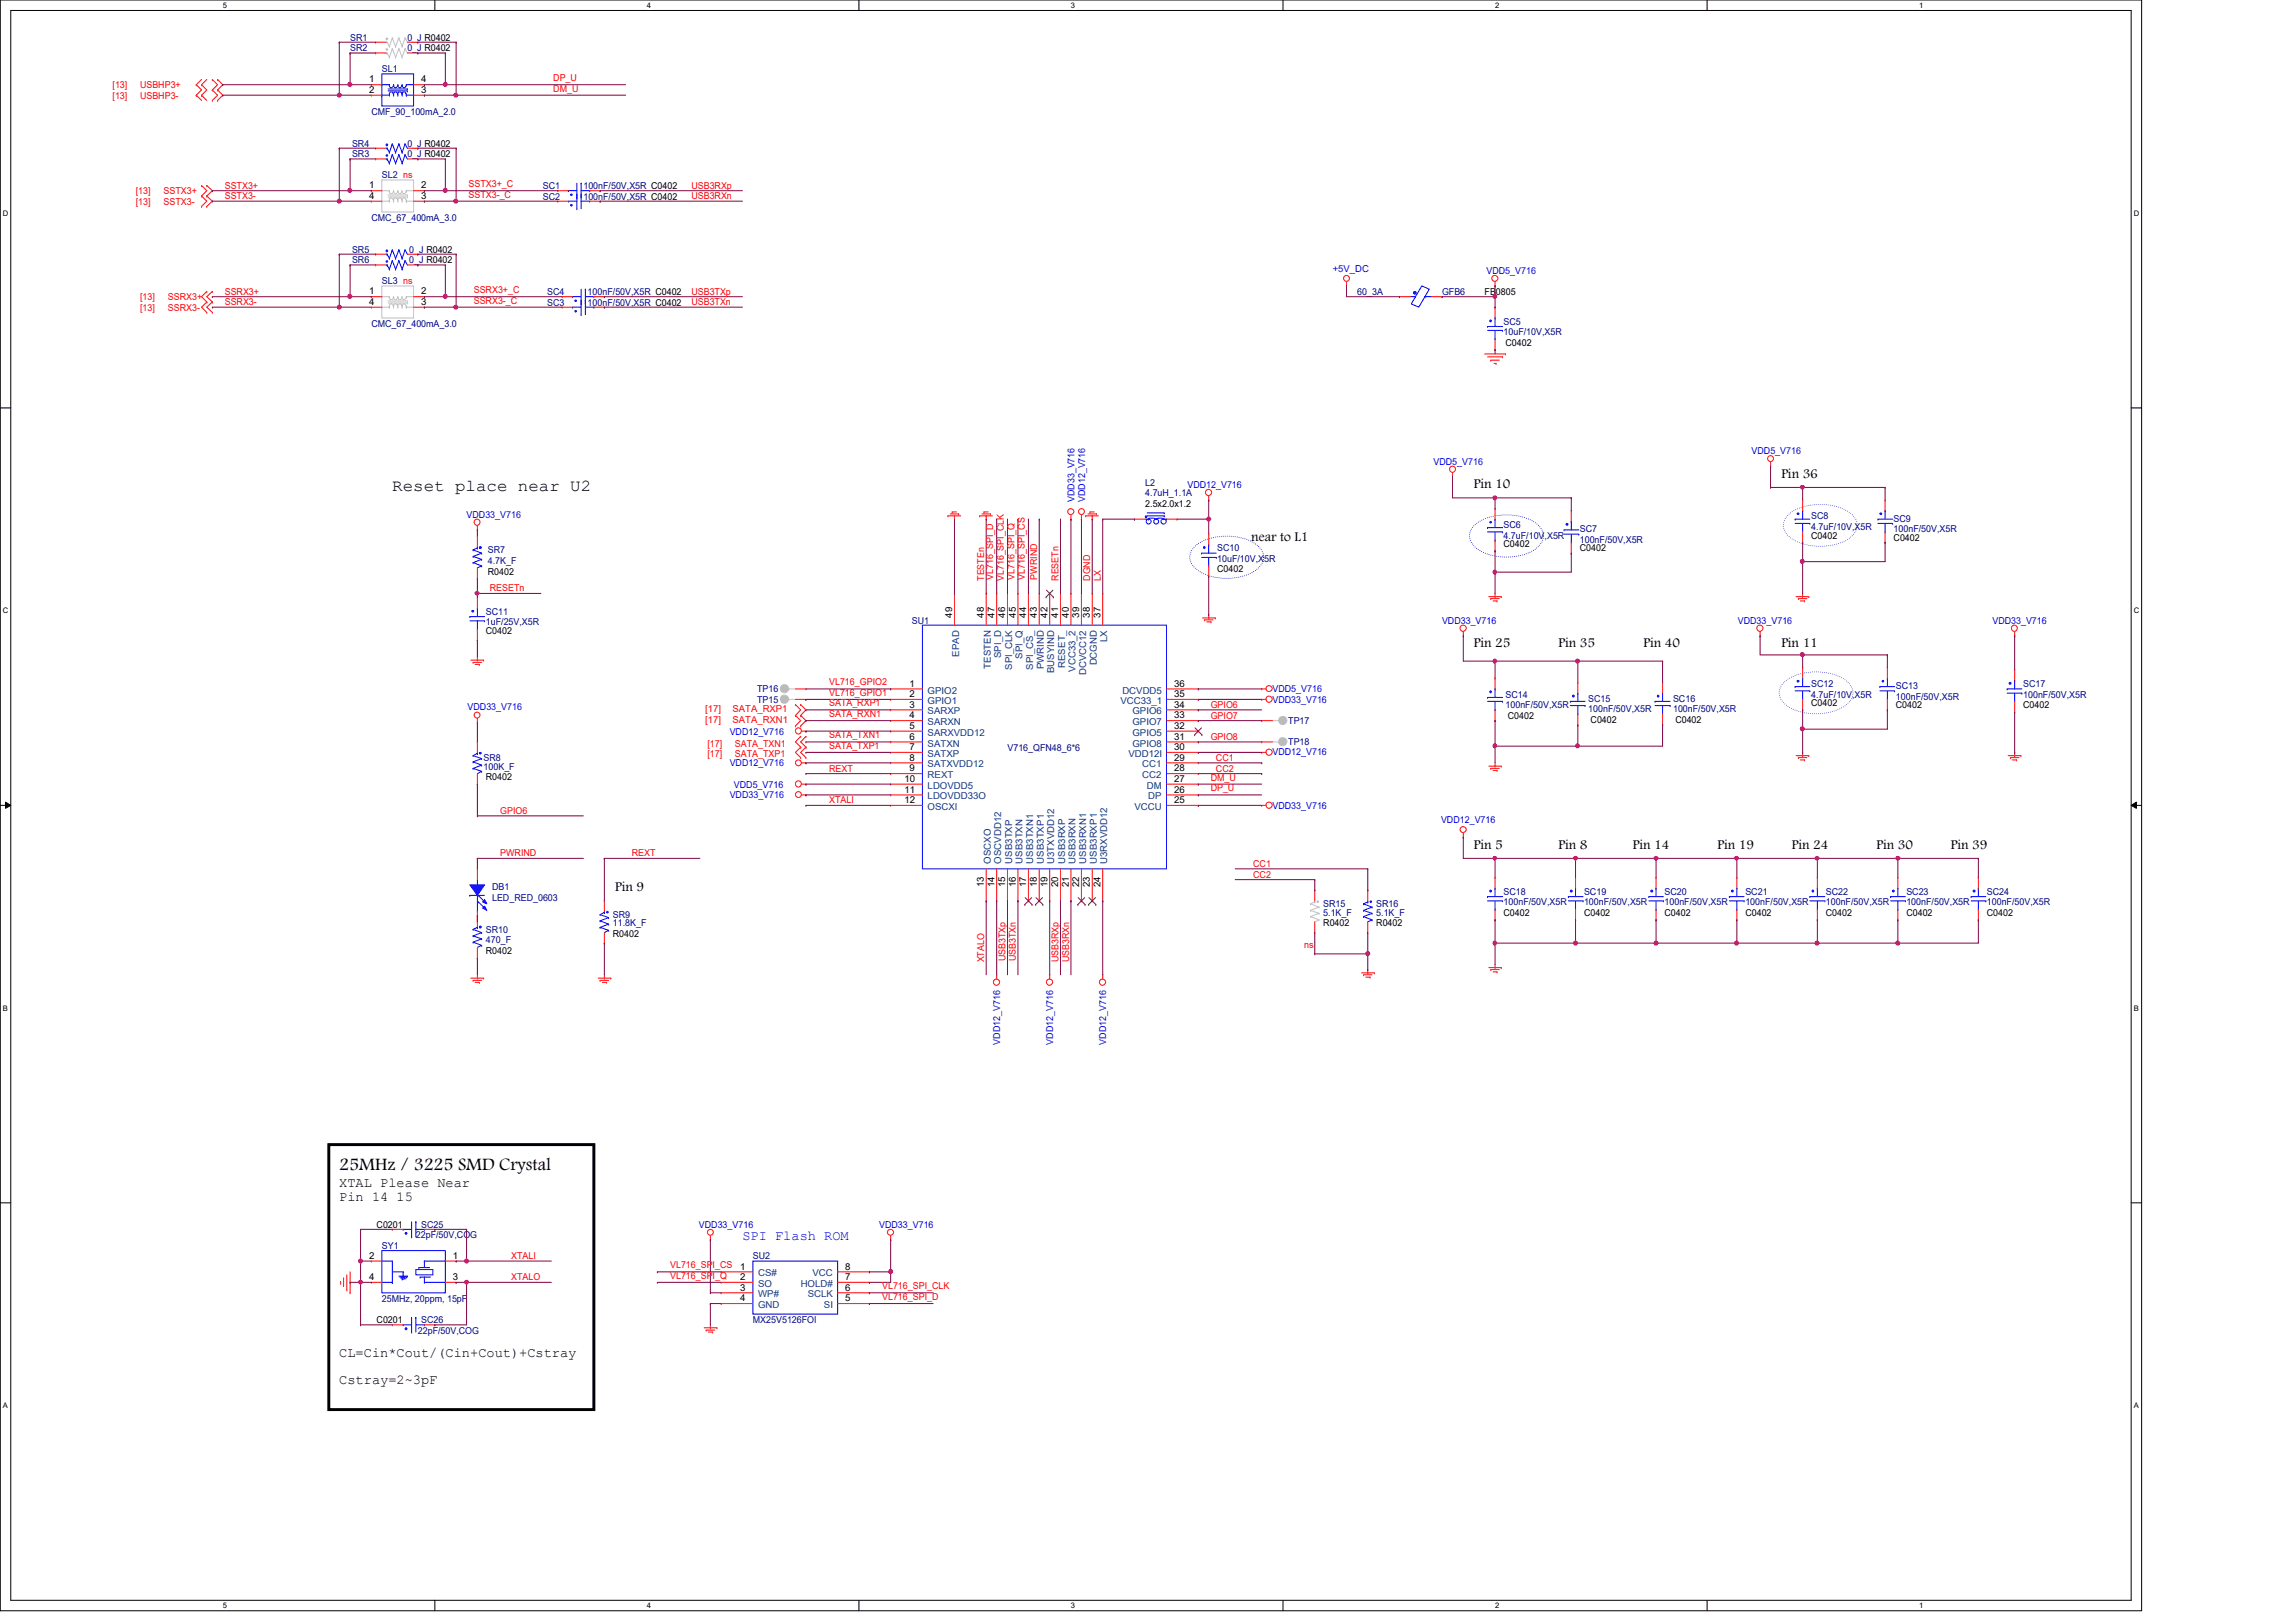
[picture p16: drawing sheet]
<svg xmlns="http://www.w3.org/2000/svg" width="297mm" height="210mm" viewBox="0 0 297 210" stroke-linecap="round" stroke-linejoin="round" font-family="sans-serif">
<defs><g id="words">
<text font-size="2.3" x="43.9" y="151.4">25MHz / 3225 SMD Crystal</text>
<text font-size="2.2" x="50.8" y="63.5">Reset place near U2</text>
<g font-size="1.8">
<text x="190.7" y="63.2">Pin 10</text>
<text x="230.5" y="61.8">Pin 36</text>
<text x="161.9" y="70.1">near to L1</text>
<text x="190.7" y="83.8">Pin 25</text>
<text x="201.6" y="83.8">Pin 35</text>
<text x="212.6" y="83.8">Pin 40</text>
<text x="230.5" y="83.8">Pin 11</text>
<text x="190.7" y="109.8">Pin 5</text>
<text x="201.6" y="109.8">Pin 8</text>
<text x="211.2" y="109.8">Pin 14</text>
<text x="222.2" y="109.8">Pin 19</text>
<text x="231.8" y="109.8">Pin 24</text>
<text x="242.8" y="109.8">Pin 30</text>
<text x="252.4" y="109.8">Pin 39</text>
<text x="79.6" y="115.3">Pin 9</text>
<text x="43.9" y="153.6">XTAL Please Near</text>
<text x="43.9" y="155.4">Pin 14 15</text>
<text x="43.9" y="175.6">CL=Cin*Cout/(Cin+Cout)+Cstray</text>
<text x="43.9" y="179.1">Cstray=2~3pF</text>
</g>
<text font-size="1.8" fill="#00f" x="96.1" y="160.5">SPI Flash ROM</text>
<g font-size="1.2" fill="#000080">
<text x="45.3" y="5.2">SR1</text>
<text x="52.7" y="5.2">0_J R0402</text>
<text x="45.3" y="6.6">SR2</text>
<text x="49.4" y="9.4">SL1</text>
<text x="52.7" y="6.6">0_J R0402</text>
<text x="48" y="14.9">CMF_90_100mA_2.0</text>
<text x="45.5" y="19">SR4</text>
<text x="45.5" y="20.3">SR3</text>
<text x="49.4" y="23.1">SL2 ns</text>
<text x="52.7" y="19">0_J R0402</text>
<text x="52.7" y="20.3">0_J R0402</text>
<text x="48" y="28.6">CMC_67_400mA_3.0</text>
<text x="70.2" y="24.4">SC1</text>
<text x="70.2" y="25.8">SC2</text>
<text x="75.5" y="24.4">100nF/50V,X5R C0402</text>
<text x="75.5" y="25.8">100nF/50V,X5R C0402</text>
<text x="45.5" y="34">SR6</text>
<text x="45.5" y="32.7">SR5</text>
<text x="53" y="34">0_J R0402</text>
<text x="53" y="32.7">0_J R0402</text>
<text x="49.4" y="36.8">SL3 ns</text>
<text x="70.8" y="39.5">SC3</text>
<text x="70.8" y="38.1">SC4</text>
<text x="76" y="39.5">100nF/50V,X5R C0402</text>
<text x="76" y="38.1">100nF/50V,X5R C0402</text>
<text x="175.6" y="38.1">60_3A</text>
<text x="186.6" y="38.1">GFB6</text>
<text x="194.5" y="42">SC5</text>
<text x="48" y="42.3">CMC_67_400mA_3.0</text>
<text x="194.5" y="43.4">10uF/10V,X5R</text>
<text x="148.2" y="62.9">L2</text>
<text x="148.2" y="64.2">4.7uH_1.1A</text>
<text x="63.1" y="71.6">SR7</text>
<text x="157.5" y="71.3">SC10</text>
<text x="194.5" y="68.3">SC6</text>
<text x="194.5" y="69.7">4.7uF/10V,X5R</text>
<text x="204.4" y="68.9">SC7</text>
<text x="204.4" y="70.3">100nF/50V,X5R</text>
<text x="234.3" y="67.2">SC8</text>
<text x="234.3" y="68.6">4.7uF/10V,X5R</text>
<text x="245" y="67.5">SC9</text>
<text x="245" y="68.9">100nF/50V,X5R</text>
<text x="63.1" y="73">4.7K_F</text>
<text x="157.5" y="72.7">10uF/10V,X5R</text>
<text x="62.9" y="79.6">SC11</text>
<text x="62.9" y="80.9">1uF/25V,X5R</text>
<text x="118" y="80.7">SU1</text>
<text x="98" y="89.6">TP16</text>
<text x="234.3" y="88.9">SC12</text>
<text x="245.3" y="89.2">SC13</text>
<text x="261.7" y="88.9">SC17</text>
<text x="98" y="91">TP15</text>
<text x="166.7" y="93.7">TP17</text>
<text x="194.8" y="90.3">SC14</text>
<text x="194.8" y="91.7">100nF/50V,X5R</text>
<text x="205.5" y="90.8">SC15</text>
<text x="205.5" y="92.2">100nF/50V,X5R</text>
<text x="216.4" y="90.8">SC16</text>
<text x="216.4" y="92.2">100nF/50V,X5R</text>
<text x="234.3" y="90.3">4.7uF/10V,X5R</text>
<text x="245.3" y="90.6">100nF/50V,X5R</text>
<text x="261.7" y="90.3">100nF/50V,X5R</text>
<text x="62.6" y="98.5">SR8</text>
<text x="62.6" y="99.6">100K_F</text>
<text x="130.3" y="97.2">V716_QFN48_6*6</text>
<text x="166.7" y="96.4">TP18</text>
<text x="63.7" y="115.2">DB1</text>
<text x="63.7" y="116.6">LED_RED_0603</text>
<text x="79.3" y="118.8">SR9</text>
<text x="79.3" y="119.9">11.8K_F</text>
<text x="171.2" y="117.4">SR15</text>
<text x="171.2" y="118.5">5.1K_F</text>
<text x="178.1" y="117.4">SR16</text>
<text x="178.1" y="118.5">5.1K_F</text>
<text x="194.5" y="115.8">SC18</text>
<text x="194.5" y="117.2">100nF/50V,X5R</text>
<text x="204.9" y="115.8">SC19</text>
<text x="204.9" y="117.2">100nF/50V,X5R</text>
<text x="215.3" y="115.8">SC20</text>
<text x="215.3" y="117.2">100nF/50V,X5R</text>
<text x="225.8" y="115.8">SC21</text>
<text x="225.8" y="117.2">100nF/50V,X5R</text>
<text x="236.2" y="115.8">SC22</text>
<text x="236.2" y="117.2">100nF/50V,X5R</text>
<text x="246.6" y="115.8">SC23</text>
<text x="246.6" y="117.2">100nF/50V,X5R</text>
<text x="257" y="115.8">SC24</text>
<text x="257" y="117.2">100nF/50V,X5R</text>
<text x="62.9" y="120.7">SR10</text>
<text x="62.9" y="122.1">470_F</text>
<text x="49.4" y="161.6">SY1</text>
<text x="53.8" y="160.2">22pF/50V,COG</text>
<text x="54.5" y="158.9">SC25</text>
<text x="97.4" y="163">SU2</text>
<text x="49.4" y="168.4">25MHz, 20ppm, 15pF</text>
<text x="54.1" y="172.6">22pF/50V,COG</text>
<text x="54.5" y="171.2">SC26</text>
<text x="97.4" y="171.2">MX25V5126FOI</text>
</g>
<g font-size="1.2" fill="#f00">
<text x="14.6" y="11.4">[13]</text>
<text x="18.1" y="11.4">USBHP3+</text>
<text x="71.6" y="10.5">DP_U</text>
<text x="71.6" y="11.9">DM_U</text>
<text x="14.6" y="12.8">[13]</text>
<text x="18.1" y="12.8">USBHP3-</text>
<text x="17.6" y="25.1">[13]</text>
<text x="17.6" y="26.5">[13]</text>
<text x="21.2" y="25.1">SSTX3+</text>
<text x="21.2" y="26.5">SSTX3-</text>
<text x="29.1" y="24.4">SSTX3+</text>
<text x="29.1" y="25.8">SSTX3-</text>
<text x="60.6" y="24.2">SSTX3+_C</text>
<text x="60.6" y="25.6">SSTX3-_C</text>
<text x="89.4" y="24.4">USB3RXp</text>
<text x="89.4" y="25.8">USB3RXn</text>
<text x="18.1" y="38.9">[13]</text>
<text x="18.1" y="40.2">[13]</text>
<text x="21.7" y="38.9">SSRX3+</text>
<text x="21.7" y="40.2">SSRX3-</text>
<text x="29.1" y="38.1">SSRX3+</text>
<text x="29.1" y="39.5">SSRX3-</text>
<text x="61.3" y="37.9">SSRX3+_C</text>
<text x="61.3" y="39.3">SSRX3-_C</text>
<text x="89.4" y="38.1">USB3TXp</text>
<text x="89.4" y="39.5">USB3TXn</text>
<text x="63.4" y="76.5">RESETn</text>
<text x="127.3" y="75.2" transform="rotate(-90 127.3 75.2)">TESTEn</text>
<text x="128.5" y="75" transform="rotate(-90 128.5 75)">VL716_SPI_D</text>
<text x="129.9" y="75.2" transform="rotate(-90 129.9 75.2)">VL716_SPI_CLK</text>
<text x="131.2" y="75" transform="rotate(-90 131.2 75)">VL716_SPI_Q</text>
<text x="132.6" y="75" transform="rotate(-90 132.6 75)">VL716_SPI_CS</text>
<text x="134.2" y="75" transform="rotate(-90 134.2 75)">PWRIND</text>
<text x="136.9" y="75.2" transform="rotate(-90 136.9 75.2)">RESETn</text>
<text x="141.1" y="75.2" transform="rotate(-90 141.1 75.2)">DGND</text>
<text x="142.4" y="75.2" transform="rotate(-90 142.4 75.2)">LX</text>
<text x="107.3" y="88.7">VL716_GPIO2</text>
<text x="91.2" y="92.2">[17]</text>
<text x="91.2" y="93.6">[17]</text>
<text x="94.8" y="92.2">SATA_RXP1</text>
<text x="94.8" y="93.6">SATA_RXN1</text>
<text x="107.3" y="90">VL716_GPIO1</text>
<text x="107.3" y="91.4">SATA_RXP1</text>
<text x="107.3" y="92.8">SATA_RXN1</text>
<text x="107.3" y="95.5">SATA_TXN1</text>
<text x="156.6" y="91.6">GPIO6</text>
<text x="156.6" y="93">GPIO7</text>
<text x="156.6" y="95.8">GPIO8</text>
<text x="91.5" y="96.6">[17]</text>
<text x="91.5" y="98">[17]</text>
<text x="95.1" y="96.6">SATA_TXN1</text>
<text x="95.1" y="98">SATA_TXP1</text>
<text x="107.3" y="96.9">SATA_TXP1</text>
<text x="107.3" y="99.9">REXT</text>
<text x="156.6" y="101">DM_U</text>
<text x="157.3" y="98.5">CC1</text>
<text x="157.3" y="99.9">CC2</text>
<text x="64.7" y="105.3">GPIO6</text>
<text x="107.3" y="104">XTALI</text>
<text x="156.6" y="102.4">DP_U</text>
<text x="64.7" y="110.8">PWRIND</text>
<text x="81.7" y="110.8">REXT</text>
<text x="162.1" y="112.2">CC1</text>
<text x="162.1" y="113.6">CC2</text>
<text x="127.3" y="124.5" transform="rotate(-90 127.3 124.5)">XTALO</text>
<text x="130.1" y="124.4" transform="rotate(-90 130.1 124.4)">USB3TXp</text>
<text x="131.4" y="124.4" transform="rotate(-90 131.4 124.4)">USB3TXn</text>
<text x="136.9" y="124.5" transform="rotate(-90 136.9 124.5)">USB3RXp</text>
<text x="138.3" y="124.5" transform="rotate(-90 138.3 124.5)">USB3RXn</text>
<text x="168.7" y="122.6">ns</text>
<text x="66.1" y="162.9">XTALI</text>
<text x="66.1" y="165.7">XTALO</text>
<text x="86.7" y="164.1">VL716_SPI_CS</text>
<text x="86.7" y="165.5">VL716_SPI_Q</text>
<text x="114.1" y="166.8">VL716_SPI_CLK</text>
<text x="114.1" y="168.2">VL716_SPI_D</text>
</g>
<g font-size="1.2">
<text x="47.7" y="10.7">1</text>
<text x="54.5" y="10.7">4</text>
<text x="47.7" y="12">2</text>
<text x="54.5" y="12">3</text>
<text x="47.7" y="24.4">1</text>
<text x="47.7" y="25.7">4</text>
<text x="54.5" y="24.4">2</text>
<text x="54.5" y="25.7">3</text>
<text x="47.7" y="38.1">1</text>
<text x="47.7" y="39.5">4</text>
<text x="54.5" y="38.1">2</text>
<text x="54.5" y="39.5">3</text>
<text x="192.1" y="38.1">FB0805</text>
<text x="194.8" y="44.7">C0402</text>
<text x="148.2" y="65.6">2.5x2.0x1.2</text>
<text x="194.5" y="70.8">C0402</text>
<text x="204.4" y="71.3">C0402</text>
<text x="234.3" y="69.7">C0402</text>
<text x="245" y="70">C0402</text>
<text x="63.1" y="74.4">R0402</text>
<text x="157.5" y="74.1">C0402</text>
<text x="62.9" y="82">C0402</text>
<text x="123.2" y="79.9" transform="rotate(-90 123.2 79.9)">49</text>
<text x="127.3" y="79.9" transform="rotate(-90 127.3 79.9)">48</text>
<text x="128.6" y="79.9" transform="rotate(-90 128.6 79.9)">47</text>
<text x="130" y="79.9" transform="rotate(-90 130 79.9)">46</text>
<text x="131.4" y="79.9" transform="rotate(-90 131.4 79.9)">45</text>
<text x="132.8" y="79.9" transform="rotate(-90 132.8 79.9)">44</text>
<text x="134.2" y="79.9" transform="rotate(-90 134.2 79.9)">43</text>
<text x="135.5" y="79.9" transform="rotate(-90 135.5 79.9)">42</text>
<text x="136.9" y="79.9" transform="rotate(-90 136.9 79.9)">41</text>
<text x="138.3" y="79.9" transform="rotate(-90 138.3 79.9)">40</text>
<text x="139.6" y="79.9" transform="rotate(-90 139.6 79.9)">39</text>
<text x="141" y="79.9" transform="rotate(-90 141 79.9)">38</text>
<text x="142.4" y="79.9" transform="rotate(-90 142.4 79.9)">37</text>
<text x="117.7" y="88.9">1</text>
<text x="151.9" y="88.9">36</text>
<text x="117.7" y="90.2">2</text>
<text x="117.7" y="91.6">3</text>
<text x="117.7" y="93">4</text>
<text x="117.7" y="94.3">5</text>
<text x="117.7" y="95.7">6</text>
<text x="151.9" y="95.7">31</text>
<text x="151.9" y="94.3">32</text>
<text x="151.9" y="93">33</text>
<text x="151.9" y="91.6">34</text>
<text x="151.9" y="90.2">35</text>
<text x="195.1" y="93">C0402</text>
<text x="205.8" y="93.6">C0402</text>
<text x="216.7" y="93.6">C0402</text>
<text x="234.3" y="91.4">C0402</text>
<text x="245.3" y="91.7">C0402</text>
<text x="261.7" y="91.7">C0402</text>
<text x="62.9" y="101">R0402</text>
<text x="117" y="101.2">10</text>
<text x="117.7" y="97.1">7</text>
<text x="117.7" y="98.4">8</text>
<text x="117.7" y="99.8">9</text>
<text x="151.9" y="101.2">27</text>
<text x="151.9" y="99.8">28</text>
<text x="151.9" y="98.4">29</text>
<text x="151.9" y="97.1">30</text>
<text x="117" y="102.6">11</text>
<text x="117" y="103.9">12</text>
<text x="151.9" y="103.9">25</text>
<text x="151.9" y="102.6">26</text>
<text x="127.3" y="114.8" transform="rotate(-90 127.3 114.8)">13</text>
<text x="128.6" y="114.8" transform="rotate(-90 128.6 114.8)">14</text>
<text x="130" y="114.8" transform="rotate(-90 130 114.8)">15</text>
<text x="131.4" y="114.8" transform="rotate(-90 131.4 114.8)">16</text>
<text x="132.8" y="114.8" transform="rotate(-90 132.8 114.8)">17</text>
<text x="134.2" y="114.8" transform="rotate(-90 134.2 114.8)">18</text>
<text x="135.5" y="114.8" transform="rotate(-90 135.5 114.8)">19</text>
<text x="136.9" y="114.8" transform="rotate(-90 136.9 114.8)">20</text>
<text x="138.3" y="114.8" transform="rotate(-90 138.3 114.8)">21</text>
<text x="139.6" y="114.8" transform="rotate(-90 139.6 114.8)">22</text>
<text x="141" y="114.8" transform="rotate(-90 141 114.8)">23</text>
<text x="142.4" y="114.8" transform="rotate(-90 142.4 114.8)">24</text>
<text x="171.2" y="119.9">R0402</text>
<text x="178.1" y="119.9">R0402</text>
<text x="194.5" y="118.5">C0402</text>
<text x="204.9" y="118.5">C0402</text>
<text x="215.3" y="118.5">C0402</text>
<text x="225.8" y="118.5">C0402</text>
<text x="236.2" y="118.5">C0402</text>
<text x="246.6" y="118.5">C0402</text>
<text x="257" y="118.5">C0402</text>
<text x="62.9" y="123.5">R0402</text>
<text x="79.3" y="121.3">R0402</text>
<text x="48.7" y="158.9">C0201</text>
<text x="47.7" y="165.7">4</text>
<text x="47.7" y="162.9">2</text>
<text x="58.6" y="162.9">1</text>
<text x="58.6" y="165.7">3</text>
<text x="95.8" y="164.3">1</text>
<text x="95.8" y="165.7">2</text>
<text x="95.8" y="167">3</text>
<text x="109.3" y="167">6</text>
<text x="109.3" y="165.7">7</text>
<text x="109.3" y="164.3">8</text>
<text x="48.7" y="171.2">C0201</text>
<text x="95.8" y="168.4">4</text>
<text x="109.3" y="168.4">5</text>
</g>
<g font-size="1.2" fill="#00f">
<text x="172.4" y="35.1">+5V_DC</text>
<text x="192.3" y="35.4">VDD5_V716</text>
<text x="226.6" y="58.7">VDD5_V716</text>
<text x="139" y="65" transform="rotate(-90 139 65)">VDD33_V716</text>
<text x="140.4" y="65" transform="rotate(-90 140.4 65)">VDD12_V716</text>
<text x="153.6" y="63.1">VDD12_V716</text>
<text x="185.5" y="60.1">VDD5_V716</text>
<text x="60.4" y="67">VDD33_V716</text>
<text x="186.6" y="80.7">VDD33_V716</text>
<text x="224.8" y="80.7">VDD33_V716</text>
<text x="257.8" y="80.7">VDD33_V716</text>
<text x="164.6" y="89.6">VDD5_V716</text>
<text x="60.5" y="91.9">VDD33_V716</text>
<text x="94.4" y="95.1">VDD12_V716</text>
<text x="164.6" y="91">VDD33_V716</text>
<text x="94.4" y="99.2">VDD12_V716</text>
<text x="95" y="101.9">VDD5_V716</text>
<text x="164.6" y="97.7">VDD12_V716</text>
<text x="94.4" y="103.3">VDD33_V716</text>
<text x="164.6" y="104.7">VDD33_V716</text>
<text x="186.4" y="106.5">VDD12_V716</text>
<text x="129.4" y="135.2" transform="rotate(-90 129.4 135.2)">VDD12_V716</text>
<text x="136.3" y="135.2" transform="rotate(-90 136.3 135.2)">VDD12_V716</text>
<text x="143.1" y="135.2" transform="rotate(-90 143.1 135.2)">VDD12_V716</text>
<text x="90.4" y="158.9">VDD33_V716</text>
<text x="113.7" y="158.9">VDD33_V716</text>
</g>
<g font-size="1.2" fill="#004080">
<text x="143.3" y="83.1" transform="rotate(-90 143.3 83.1)">LX</text>
<text x="120" y="89.7">GPIO2</text>
<text x="124.1" y="85" transform="rotate(-90 124.1 85)">EPAD</text>
<text x="128.2" y="86.5" transform="rotate(-90 128.2 86.5)">TESTEN</text>
<text x="129.5" y="85.2" transform="rotate(-90 129.5 85.2)">SPI_D</text>
<text x="130.9" y="86.7" transform="rotate(-90 130.9 86.7)">SPI_CLK</text>
<text x="132.3" y="85.3" transform="rotate(-90 132.3 85.3)">SPI_Q</text>
<text x="133.6" y="86.7" transform="rotate(-90 133.6 86.7)">SPI_CS_</text>
<text x="135" y="86.6" transform="rotate(-90 135 86.6)">PWRIND</text>
<text x="136.4" y="87.1" transform="rotate(-90 136.4 87.1)">BUSYIND</text>
<text x="137.8" y="86.4" transform="rotate(-90 137.8 86.4)">RESET_</text>
<text x="139.1" y="86.9" transform="rotate(-90 139.1 86.9)">VCC33_2</text>
<text x="140.5" y="87.3" transform="rotate(-90 140.5 87.3)">DCVCC12</text>
<text x="141.9" y="86.1" transform="rotate(-90 141.9 86.1)">DCGND</text>
<text x="145.2" y="89.7">DCVDD5</text>
<text x="120" y="91.1">GPIO1</text>
<text x="120" y="92.5">SARXP</text>
<text x="120" y="93.9">SARXN</text>
<text x="120" y="95.2">SARXVDD12</text>
<text x="144.9" y="91.1">VCC33_1</text>
<text x="146.5" y="95.2">GPIO5</text>
<text x="146.5" y="93.9">GPIO7</text>
<text x="146.5" y="92.5">GPIO6</text>
<text x="120" y="96.6">SATXN</text>
<text x="120" y="98">SATXP</text>
<text x="120" y="99.3">SATXVDD12</text>
<text x="120" y="100.7">REXT</text>
<text x="146" y="98">VDD12I</text>
<text x="146.5" y="96.6">GPIO8</text>
<text x="147.8" y="100.7">CC2</text>
<text x="147.8" y="99.3">CC1</text>
<text x="120" y="102.1">LDOVDD5</text>
<text x="120" y="103.5">LDOVDD33O</text>
<text x="120" y="104.8">OSCXI</text>
<text x="146.8" y="104.8">VCCU</text>
<text x="148.4" y="102.1">DM</text>
<text x="148.5" y="103.5">DP</text>
<text x="128.2" y="111.8" transform="rotate(-90 128.2 111.8)">OSCXO</text>
<text x="129.5" y="111.8" transform="rotate(-90 129.5 111.8)">OSCVDD12</text>
<text x="130.9" y="111.8" transform="rotate(-90 130.9 111.8)">USB3TXP</text>
<text x="132.3" y="111.8" transform="rotate(-90 132.3 111.8)">USB3TXN</text>
<text x="133.6" y="111.8" transform="rotate(-90 133.6 111.8)">USB3TXN1</text>
<text x="135" y="111.8" transform="rotate(-90 135 111.8)">USB3TXP1</text>
<text x="136.4" y="111.8" transform="rotate(-90 136.4 111.8)">U3TXVDD12</text>
<text x="137.8" y="111.8" transform="rotate(-90 137.8 111.8)">USB3RXP</text>
<text x="139.1" y="111.8" transform="rotate(-90 139.1 111.8)">USB3RXN</text>
<text x="140.5" y="111.8" transform="rotate(-90 140.5 111.8)">USB3RXN1</text>
<text x="141.9" y="111.8" transform="rotate(-90 141.9 111.8)">USB3RXP1</text>
<text x="143.3" y="111.8" transform="rotate(-90 143.3 111.8)">U3RXVDD12</text>
<text x="98.1" y="165.2">CS#</text>
<text x="98.1" y="166.5">SO</text>
<text x="98.1" y="167.9">WP#</text>
<text x="103.6" y="166.5">HOLD#</text>
<text x="104.5" y="167.9">SCLK</text>
<text x="105.1" y="165.2">VCC</text>
<text x="98.1" y="169.3">GND</text>
<text x="106.6" y="169.3">SI</text>
</g>
<g font-size="1">
<text x="28.8" y="1">5</text>
<text x="83.7" y="1">4</text>
<text x="138.6" y="1">3</text>
<text x="193.4" y="1">2</text>
<text x="248.3" y="1">1</text>
<text x=".4" y="27.9">D</text>
<text x="276.1" y="27.9">D</text>
<text x=".4" y="79.4">C</text>
<text x="276.1" y="79.4">C</text>
<text x=".4" y="130.8">B</text>
<text x="276.1" y="130.8">B</text>
<text x=".4" y="182.2">A</text>
<text x="276.1" y="182.2">A</text>
<text x="28.8" y="208.1">5</text>
<text x="83.7" y="208.1">4</text>
<text x="138.6" y="208.1">3</text>
<text x="193.4" y="208.1">2</text>
<text x="248.3" y="208.1">1</text>
</g>
</g></defs>
<path d="M0 0h277.1v208.4h-277.1zM1.4 1.4h274.3v205.7h-274.3z" fill="none" stroke="#000" stroke-width=".13"/>
<g fill="#fff">
<path d="M28.8 .1h.6v1.1h-.6z"/>
<path d="M28.8 207.2h.6v1.1h-.6z"/>
</g>
<path d="M56.3 0v1.4M56.3 207.1v1.3" fill="none" stroke="#000" stroke-width=".13"/>
<g fill="#fff">
<path d="M83.7 .1h.5v1.1h-.5z"/>
<path d="M83.7 207.2h.5v1.1h-.5z"/>
</g>
<path d="M111.1 0v1.4M111.1 207.1v1.3" fill="none" stroke="#000" stroke-width=".13"/>
<g fill="#fff">
<path d="M138.6 .1h.5v1.1h-.5z"/>
<path d="M138.6 207.2h.5v1.1h-.5z"/>
</g>
<path d="M166 0v1.4M166 207.1v1.3" fill="none" stroke="#000" stroke-width=".13"/>
<g fill="#fff">
<path d="M193.4 .1h.6v1.1h-.6z"/>
<path d="M193.4 207.2h.6v1.1h-.6z"/>
</g>
<path d="M220.8 0v1.4M220.8 207.1v1.3" fill="none" stroke="#000" stroke-width=".13"/>
<g fill="#fff">
<path d="M248.3 .1h.5v1.1h-.5z"/>
<path d="M248.3 207.2h.5v1.1h-.5z"/>
<path d="M.4 27.1h.7v1.1h-.7z"/>
<path d="M276.1 27.1h.7v1.1h-.7z"/>
<path d="M.4 78.5h.7v1.1h-.7z"/>
<path d="M276.1 78.5h.7v1.1h-.7z"/>
</g>
<path d="M0 52.8h1.4M275.7 52.8h1.4" fill="none" stroke="#000" stroke-width=".13"/>
<g fill="#fff">
<path d="M.4 129.9h.6v1.1h-.6z"/>
<path d="M276.1 129.9h.6v1.1h-.6z"/>
</g>
<path d="M0 104.2h1.4M.7 103.8l.7 .4-.7 .4zM275.7 104.2l.7-.4v.8zM275.7 104.2h1.4" fill="none" stroke="#000" stroke-width=".13"/>
<path d="M.7 103.8l.7 .4-.7 .4zM275.7 104.2l.7-.4v.8z" fill="#000"/>
<g fill="#fff">
<path d="M.4 181.4h.6v1.1h-.6z"/>
<path d="M276.1 181.4h.6v1.1h-.6z"/>
</g>
<path d="M0 155.7h1.4M275.7 155.7h1.4" fill="none" stroke="#000" stroke-width=".13"/>
<path d="M154.7 70.6a7.2 7.2 0 0 1 8 0 1.84 1.84 0 0 1 0 3 7.1 7.1 0 0 1-8 0 1.86 1.86 0 0 1 0-3zM190.9 67.8a7.2 7.2 0 0 1 8 0 1.84 1.84 0 0 1 0 3.1 7.1 7.1 0 0 1-8 0 1.86 1.86 0 0 1 0-3.1z" fill="none" stroke="#00f" stroke-width=".13" stroke-dasharray="0 .3"/>
<path d="M231.5 66.5a7.2 7.2 0 0 1 8 0 1.81 1.81 0 0 1 0 3 7.2 7.2 0 0 1-8 0 1.83 1.83 0 0 1 0-3zM231 88.1a7.2 7.2 0 0 1 7.9 0 1.81 1.81 0 0 1 0 3.1 7.2 7.2 0 0 1-7.9 0 1.83 1.83 0 0 1 0-3.1z" fill="none" stroke="#0080ff" stroke-width=".13" stroke-dasharray="0 .3"/>
<path d="M42.5 148.1h34.3v34.3h-34.3z" fill="none" stroke="#000" stroke-width=".38"/>
<g fill="none" stroke="#f00" stroke-width=".13">
<path d="M25.4 11h.1M25.4 12.3h.1M25.4 11l.7 .6-.7 .7M25.4 12.3l.7 .7M26.1 11h.1M26.1 12.3h.1M26.1 11l.7 .6-.7 .7M26.1 10.3l-.7 .7M26.1 12.3l.7 .7M26.8 10.3l-.7 .7M27.5 11.6h.1M27.5 10.3h.1"/>
<path d="M27.5 13h.1M27.5 10.3l.6 .7-.6 .6M27.5 11.6l.6 .7-.6 .7M28.1 10.3h.1M28.1 11.6h.1M28.1 13h.1M28.1 10.3l.7 .7-.7 .6M28.1 11.6l.7 .7-.7 .7M26.1 25.4h.1M26.1 24h.1M26.1 26.7h.1M26.1 24l.7 .7-.7 .7"/>
<path d="M26.1 25.4l.7 .6-.7 .7M26.8 24h.1M26.8 25.4h.1M26.8 26.7h.1M26.8 39.1h.1M26.8 37.7h.1M26.8 24l.7 .7-.7 .7M26.8 25.4l.7 .6-.7 .7M26.8 37.7l-.7 .7 .7 .7M26.8 39.1l-.7 .7 .7 .6M27.5 39.1h.1M27.5 37.7h.1"/>
<path d="M27.5 37.7l-.7 .7 .7 .7M27.5 39.1l-.7 .7 .7 .6M174.2 37h.1M174.2 36.4v.6M193.4 37h.1M193.4 36.4v.6M26.8 40.4h.1M27.5 40.4h.1M192.1 45.8h2.7M192.4 46.2h2M192.9 46.6h.1M192.9 46.6h1.1"/>
<path d="M193.3 47h.2M193.5 47h.1M194.4 46.2h.1M194.8 45.8h.1M229.1 59.8v.5M61.8 68.6h.1M61.8 68v.6M122.6 66.8h.1M122.6 66.8h1.7M122.9 66.5h1.1M123.2 66.3h.1M123.2 66.3h.5"/>
<path d="M123.5 66.8h.1M123.5 66.8v.4M124 66.5h.1M126.7 66.8h.1M126.7 66.8h1.7M127 66.5h1.1M127.3 66.3h.1M127.3 66.3h.5M127.6 66.8h.1M127.6 66.8v.4M128.1 66.5h.1M138.6 67.2h.1"/>
<path d="M138.6 66.6v.6M139.9 67.2h.1M139.9 66.6v.6M140.5 66.8h.1M140.5 66.8h1.6M140.8 66.5h1.1M141 66.3h.1M141 66.3h.6M141.3 66.8h.1M141.3 66.8v.4M141.9 66.5h.1M155.6 80h1.6"/>
<path d="M156.4 64.7h.1M156.4 80h.1M156.4 64.2v.5M156.4 79.5v.5M157.2 80h.1M187.9 61.7h.1M187.9 61.2v.5M192.6 77.2h1.6M192.9 77.5h.1M192.9 77.5h1.1M193.2 77.8h.5M193.4 77.2h.1"/>
<path d="M193.4 76.8v.4M193.7 77.8h.1M194.2 77.2h.1M229.1 60.3h.1M232.4 77.2h1.6M232.7 77.5h.1M232.7 77.5h1.1M232.9 77.8h.6M233.2 77.2h.1M233.2 76.8v.4M233.5 77.8h.1M234 77.2h.1"/>
<path d="M60.9 85.4h1.7M61.2 85.7h.1M61.2 85.7h1.1M61.5 86h.5M61.8 93.5h.1M61.8 85.4h.1M61.8 85v.4M61.8 93v.5M62 86h.1M62.6 85.4h.1M102.9 92.6h.1M102.9 91.2h.1"/>
<path d="M102.9 93.9h.1M102.9 91.2l.7 .7-.7 .7M102.9 92.6l.7 .7-.7 .6M103.6 91.2h.1M103.6 92.6h.1M103.6 93.9h.1M103.6 95.3h.1M103.6 96.7h.1M103.6 98h.1M103.6 91.2l.7 .7-.7 .7M103.6 92.6l.7 .7-.7 .6M103.6 95.3l-.7 .7 .7 .7"/>
<path d="M103.6 96.7l-.7 .7 .7 .6M103.7 94.6h.6M103.7 98.7h.6M104.3 94.6h.1M104.3 98.7h.1M104.3 95.3h.1M104.3 96.7h.1M104.3 98h.1M104.3 95.3l-.7 .7 .7 .7M104.3 96.7l-.7 .7 .7 .6M155.8 80.2h.1M155.8 80.2h1.1"/>
<path d="M156.1 80.5h.6M156.7 80.5h.1M163.2 89.2h.1M163.2 90.5h.1M163.2 97.4h.1M163.2 89.2h.6M163.2 90.5h.6M163.2 97.4h.6M189.3 82.3h.1M189.3 81.7v.6M192.6 99.1h1.6M192.9 99.4h.1"/>
<path d="M192.9 99.4h1.1M193.2 99.7h.5M193.4 99.1h.1M193.4 98.7v.4M193.7 99.7h.1M194.2 99.1h.1M227.7 82.3h.1M227.7 81.7v.6M232.4 97.8h1.6M232.7 98h.1M232.7 98h1.1M232.9 98.3h.6"/>
<path d="M233.2 97.8h.1M233.2 97.4v.4M233.5 98.3h.1M234 97.8h.1M259.8 97.8h1.6M260.1 98h.1M260.1 98h1.1M260.3 98.3h.6M260.6 82.3h.1M260.6 97.8h.1M260.6 81.7v.6M260.6 97.4v.4"/>
<path d="M260.9 98.3h.1M261.4 97.8h.1M103.7 101.5h.6M103.7 102.9h.6M104.3 101.5h.1M104.3 102.9h.1M163.2 104.2h.1M163.2 104.2h.6M189.3 108.3h.1M189.3 107.8v.5M60.9 126.6h1.7M61.2 126.9h.1"/>
<path d="M61.2 126.9h1.1M61.5 127.1h.5M61.8 126.6h.1M61.8 126.2v.4M62 127.1h.1M62.6 126.6h.1M77.4 126.6h1.6M77.6 126.9h.1M77.6 126.9h1.1M77.9 127.1h.6M78.2 126.6h.1M78.2 126.2v.4"/>
<path d="M78.5 127.1h.1M79 126.6h.1M128.9 126.2h.1M128.9 126.2v.5M135.8 126.2h.1M135.8 126.2v.5M142.7 126.2h.1M142.7 126.2v.5M176.1 125.9h1.7M176.4 126.2h.1M176.4 126.2h1.1M176.7 126.4h.5"/>
<path d="M176.9 125.9h.1M176.9 125.5v.4M177.2 126.4h.1M177.8 125.9h.1M192.6 125.2h1.6M192.9 125.5h.1M192.9 125.5h1.1M193.2 125.8h.5M193.4 125.2h.1M193.4 124.8v.4M193.7 125.8h.1M194.2 125.2h.1"/>
<path d="M91.9 159.9v.5M115.2 159.9v.5M44.1 166.1h.1M44.1 165.8v.3M44.4 165.4h.1M44.4 165.4v1.1M44.9 166.9h.1M44.9 165v1.9M45.3 167.3h.1M45.3 164.6v2.7M91.1 171.8h1.6M91.4 172.1h.1"/>
<path d="M91.4 172.1h1.1M91.6 172.4h.6M91.9 160.4h.1M91.9 171.8h.1M91.9 171.4v.4M92.2 172.4h.1M92.7 171.8h.1M115.2 160.4h.1"/>
<circle cx="174.2" cy="36" r=".38"/>
<circle cx="193.4" cy="36" r=".39"/>
<circle cx="229.1" cy="59.3" r=".38"/>
<circle cx="61.7" cy="67.6" r=".39"/>
<circle cx="138.5" cy="66.2" r=".39"/>
<circle cx="139.9" cy="66.2" r=".38"/>
<circle cx="156.4" cy="63.7" r=".4"/>
<circle cx="187.9" cy="60.7" r=".39"/>
<circle cx="61.7" cy="92.5" r=".38"/>
<circle cx="103.3" cy="94.6" r=".39"/>
<circle cx="103.3" cy="98.7" r=".38"/>
<circle cx="164.2" cy="97.3" r=".4"/>
<circle cx="164.2" cy="90.5" r=".4"/>
<circle cx="164.2" cy="89.1" r=".39"/>
<circle cx="189.3" cy="81.3" r=".4"/>
<circle cx="227.7" cy="81.3" r=".4"/>
<circle cx="260.6" cy="81.3" r=".39"/>
<circle cx="103.3" cy="101.4" r=".39"/>
<circle cx="103.3" cy="102.8" r=".38"/>
<circle cx="164.2" cy="104.2" r=".4"/>
<circle cx="189.3" cy="107.4" r=".39"/>
<circle cx="128.9" cy="127.1" r=".4"/>
<circle cx="135.8" cy="127.1" r=".4"/>
<circle cx="142.6" cy="127.1" r=".4"/>
<circle cx="91.9" cy="159.5" r=".38"/>
<circle cx="115.2" cy="159.5" r=".39"/>
</g>
<path d="M74.1 39.8h.1M74.1 39.8h1.1M75.2 38.8v1.9M75.7 38.8h.1M75.7 38.8v1.9M75.7 39.8h1.1M76.8 39.8h.1M75.2 40.7h.1" fill="none" stroke="#00f" stroke-width=".13"/>
<path d="M74.4 40.2h.1v.1h-.1z" fill-rule="evenodd" fill="#00f"/>
<path d="M74.4 40.2h.1v.1h-.1zM52.2 159.1h.1M52.2 159.1h1.1M53.3 158.1v2M53.8 158.1h.1M53.8 158.1v2M53.8 159.1h1.1M54.9 159.1h.1M53.3 160.1h.1" fill="none" stroke="#00f" stroke-width=".13"/>
<path d="M72.7 39.8h.1M72.7 39.8h1.4M76.8 39.8h1.4M78.2 39.8h.1" fill="none" stroke="#f00" stroke-width=".13"/>
<path d="M52.4 159.5l.3 .1-.2 .1z" fill-rule="evenodd" fill="#00f"/>
<path d="M155.4 71.6h.1M155.4 71.6h1.9M155.4 72.1h1.9M156.4 73.2h.1M156.4 70.5h.1M156.4 70.5v1.1M156.4 72.1v1.1M157.3 72.1h.1M52.4 159.5l.3 .1-.2 .1z" fill="none" stroke="#00f" stroke-width=".13"/>
<path d="M50.8 159.1h.1M50.8 159.1h1.4M54.9 159.1h1.4M56.3 159.1h.1" fill="none" stroke="#f00" stroke-width=".13"/>
<path d="M155.7 70.8l.2 .1-.1 .1z" fill-rule="evenodd" fill="#00f"/>
<g fill="none" stroke="#00f" stroke-width=".13">
<path d="M155.7 70.8l.2 .1-.1 .1zM176.4 118.6h.1M176.4 117.8h.1M176.4 117h.1M176.4 118.6l1.1 .4M176.4 117.8l1.1 .4M176.4 117l1.1 .4M176.9 116.7h.1M176.9 116.6v.1M176.9 116.7l-.5 .3M177.5 119h.1M177.5 118.2h.1"/>
<path d="M177.5 117.4h.1M177.5 119l-.6 .3M177.5 118.2l-1.1 .4M177.5 117.4l-1.1 .4"/>
</g>
<path d="M156.4 69.1h.1M156.4 74.6h.1M156.4 69.1v1.4M156.4 73.2v1.4" fill="none" stroke="#f00" stroke-width=".13"/>
<path d="M177.3 116.6h.1v.2h-.1z" fill-rule="evenodd" fill="#00f"/>
<path d="M177.3 116.6h.1v.2h-.1z" fill="none" stroke="#00f" stroke-width=".13"/>
<path d="M176.9 115.2h.1M176.9 115.2v1.4M176.9 119.3v1.4M176.9 120.7h.1" fill="none" stroke="#f00" stroke-width=".13"/>
<circle cx="101.5" cy="89.1" r=".54" fill="#c0c0c0"/>
<g fill="none" stroke="#c0c0c0" stroke-width=".13">
<path d="M102.1 89.2h.1M102.1 89.2h.8"/>
<circle cx="101.5" cy="89.1" r=".54"/>
</g>
<path d="M102.9 89.2h1.4M104.3 89.2h.1" fill="none" stroke="#f00" stroke-width=".13"/>
<path d="M73.5 24.7h.1M73.5 24.7h1.1M74.6 25.6h.1M74.6 23.7v1.9M75.2 23.7h.1M75.2 23.7v1.9M75.2 24.7h1.1M76.3 24.7h.1" fill="none" stroke="#00f" stroke-width=".13"/>
<path d="M73.9 25.1h.1v.2h-.1z" fill-rule="evenodd" fill="#00f"/>
<path d="M73.9 25.1h.1v.2h-.1zM259.7 89.2h.1M259.7 89.2h1.9M259.7 89.7h1.9M260.6 90.8h.1M260.6 88.1h.1M260.6 88.1v1.1M260.6 89.7v1.1M261.6 89.7h.1M97.4 163.2h11v6.9h-11z" fill="none" stroke="#00f" stroke-width=".13"/>
<g fill="none" stroke="#f00" stroke-width=".13">
<path d="M72.2 24.7h.1M72.2 24.7h1.3M76.3 24.7h1.3M77.6 24.7h.1M93.3 164.6h.1M93.3 165.9h.1M93.3 167.3h.1M93.3 168.7h.1M93.3 164.6h4.1M93.3 165.9h4.1M93.3 167.3h4.1M93.3 168.7h4.1"/>
<path d="M108.4 164.6h4.1M108.4 165.9h4.1M108.4 167.3h4.1M108.4 168.7h4.1M112.5 168.7h.1M112.5 167.3h.1M112.5 165.9h.1M112.5 164.6h.1"/>
</g>
<path d="M260 88.3h.1v.2h-.1z" fill-rule="evenodd" fill="#00f"/>
<path d="M182.5 38.4h.6M183.1 38.4h.1M183.9 37l1 .4-1.3 2.4-1-.5zM184.4 38.4h.1M184.4 38.4h.8M260 88.3h.1v.2h-.1z" fill="none" stroke="#00f" stroke-width=".13"/>
<path d="M260.6 86.7h.1M260.6 92.2h.1M260.6 86.7v1.4M260.6 90.8v1.4" fill="none" stroke="#f00" stroke-width=".13"/>
<path d="M182.9 37.8h.3v.2h-.3z" fill-rule="evenodd" fill="#00f"/>
<path d="M182.9 37.8h.3v.2h-.3zM192.4 68.3h.1M192.4 68.3h2M192.4 68.8h2M193.4 69.9h.1M193.4 67.2h.1M193.4 67.2v1.1M193.4 68.8v1.1M194.4 68.8h.1M119.3 80.9h31.6v31.5h-31.6z" fill="none" stroke="#00f" stroke-width=".13"/>
<g fill="none" stroke="#f00" stroke-width=".13">
<path d="M181.1 38.4h.1M181.1 38.4h1.4M185.2 38.4h1.4M186.6 38.4h.1M123.5 76.8h.1M123.5 76.8v4.1M127.6 76.8h.1M127.6 76.8v4.1M128.9 76.8h.1M128.9 76.8v4.1M130.3 76.8h.1M130.3 76.8v4.1"/>
<path d="M131.7 76.8h.1M131.7 76.8v4.1M133.1 76.8h.1M133.1 76.8v4.1M134.4 76.8h.1M134.4 76.8v4.1M135.8 76.8h.1M135.8 76.8v4.1M137.2 76.8h.1M137.2 76.8v4.1M138.6 76.8h.1M138.6 76.8v4.1"/>
<path d="M139.9 76.8h.1M139.9 76.8v4.1M141.3 76.8h.1M141.3 76.8v4.1M142.7 76.8h.1M142.7 76.8v4.1M115.2 89.2h.1M115.2 90.5h.1M115.2 91.9h.1M115.2 93.3h.1M115.2 94.6h.1M115.2 96h.1"/>
<path d="M115.2 97.4h.1M115.2 98.7h.1M115.2 89.2h4.1M115.2 90.5h4.1M115.2 91.9h4.1M115.2 93.3h4.1M115.2 94.6h4.1M115.2 96h4.1M115.2 97.4h4.1M115.2 98.7h4.1M150.9 89.2h4.1M150.9 90.5h4.1"/>
<path d="M150.9 91.9h4.1M150.9 93.3h4.1M150.9 94.6h4.1M150.9 96h4.1M150.9 97.4h4.1M150.9 98.7h4.1M155 98.7h.1M155 97.4h.1M155 96h.1M155 94.6h.1M155 93.3h.1M155 91.9h.1"/>
<path d="M155 90.5h.1M155 89.2h.1M115.2 100.1h.1M115.2 101.5h.1M115.2 102.9h.1M115.2 104.2h.1M115.2 100.1h4.1M115.2 101.5h4.1M115.2 102.9h4.1M115.2 104.2h4.1M127.6 116.6h.1M127.6 112.4v4.2"/>
<path d="M128.9 116.6h.1M128.9 112.4v4.2M130.3 116.6h.1M130.3 112.4v4.2M131.7 116.6h.1M131.7 112.4v4.2M133.1 116.6h.1M133.1 112.4v4.2M134.4 116.6h.1M134.4 112.4v4.2M135.8 116.6h.1M135.8 112.4v4.2"/>
<path d="M137.2 116.6h.1M137.2 112.4v4.2M138.6 116.6h.1M138.6 112.4v4.2M139.9 116.6h.1M139.9 112.4v4.2M141.3 116.6h.1M141.3 112.4v4.2M142.7 116.6h.1M142.7 112.4v4.2M150.9 100.1h4.1M150.9 101.5h4.1"/>
<path d="M150.9 102.9h4.1M150.9 104.2h4.1M155 104.2h.1M155 102.9h.1M155 101.5h.1M155 100.1h.1"/>
</g>
<g fill="none" stroke="#804000" stroke-width=".13">
<path d="M135.3 77.3h.1M135.4 76.4l.9 .9M136.2 76.4l-.9 .9M136.3 77.3h.1M154.6 95.1h.1M154.6 94.2l.9 .9M155.4 94.2l-.8 .9M155.5 95.1h.1M132.6 117.1h.1M132.6 116.2l.9 .9M133.5 116.2l-.9 .9M133.5 117.1h.1"/>
<path d="M134 117.1h.1M134 116.2l.9 .9M134.9 116.2l-.9 .9M134.9 117.1h.1M139.4 117.1h.1M139.5 116.2l.9 .9M140.3 116.2l-.9 .9M140.4 117.1h.1M140.8 117.1h.1M140.9 116.2l.9 .9M141.7 116.2l-.9 .9M141.8 117.1h.1"/>
</g>
<path d="M192.8 67.5h.1v.1h-.1z" fill-rule="evenodd" fill="#00f"/>
<path d="M192.8 67.5h.1v.1h-.1zM202.9 116h.1M202.9 116h1.9M202.9 116.6h1.9M203.8 117.7h.1M203.8 114.9h.1M203.8 114.9v1.1M203.8 116.6v1.1M204.8 116.6h.1" fill="none" stroke="#00f" stroke-width=".13"/>
<path d="M193.4 65.8h.1M193.4 71.3h.1M193.4 65.8v1.4M193.4 69.9v1.4" fill="none" stroke="#f00" stroke-width=".13"/>
<path d="M203.2 115.2h.2v.2h-.2z" fill-rule="evenodd" fill="#00f"/>
<g fill="none" stroke="#00f" stroke-width=".13">
<path d="M49.9 19.2h.2M50.1 19.2h.1M50.1 19.2l.3 .5M50.4 19.7h.1M50.8 18.6h.1M50.8 18.6l.4 1.1M50.8 18.6l-.4 1.1M51.2 19.7h.1M51.6 18.6h.1M51.6 18.6l.4 1.1M51.6 18.6l-.4 1.1M52 19.7h.1"/>
<path d="M52.4 18.6h.1M52.4 18.6l.3 .6M52.4 18.6l-.4 1.1M203.2 115.2h.2v.2h-.2z"/>
</g>
<path d="M203.8 113.5h.1M203.8 119h.1M203.8 113.5v1.4M203.8 117.7v1.3" fill="none" stroke="#f00" stroke-width=".13"/>
<path d="M50 18.7l.2 .1-.2 .1z" fill-rule="evenodd" fill="#00f"/>
<path d="M50 18.7l.2 .1-.2 .1z" fill="none" stroke="#00f" stroke-width=".13"/>
<path d="M48.6 19.2h.1M48.6 19.2h1.3M52.7 19.2h1.4M54.1 19.2h.1" fill="none" stroke="#f00" stroke-width=".13"/>
<circle cx="166" cy="93.2" r=".54" fill="#c0c0c0"/>
<g fill="none" stroke="#c0c0c0" stroke-width=".13">
<path d="M164.6 93.3h.8M165.4 93.3h.1"/>
<circle cx="166" cy="93.2" r=".54"/>
</g>
<path d="M163.2 93.3h.1M163.2 93.3h1.4" fill="none" stroke="#f00" stroke-width=".13"/>
<g fill="none" stroke="#00f" stroke-width=".13">
<path d="M49.9 20.6h.2M50.1 20.6h.1M50.1 20.6l.3 .5M50.4 21.1h.1M50.8 20h.1M50.8 20l.4 1.1M50.8 20l-.4 1.1M51.2 21.1h.1M51.6 20h.1M51.6 20l.4 1.1M51.6 20l-.4 1.1M52 21.1h.1"/>
<path d="M52.4 20h.1M52.4 20l.3 .6M52.4 20l-.4 1.1"/>
</g>
<path d="M50 20.1h.1v.1h-.1z" fill-rule="evenodd" fill="#00f"/>
<path d="M50 20.1h.1v.1h-.1zM214.1 90.8h.1M214.1 90.8h2M214.1 91.3h2M215.1 92.4h.1M215.1 89.7h.1M215.1 89.7v1.1M215.1 91.3v1.1M216.1 91.3h.1" fill="none" stroke="#00f" stroke-width=".13"/>
<path d="M48.6 20.6h.1M48.6 20.6h1.3M52.7 20.6h1.4M54.1 20.6h.1" fill="none" stroke="#f00" stroke-width=".13"/>
<path d="M214.4 90l.2 .1-.1 .1z" fill-rule="evenodd" fill="#00f"/>
<path d="M214.4 90l.2 .1-.1 .1zM255 116h.1M255 116h1.9M255 116.6h1.9M255.9 117.7h.1M255.9 114.9h.1M255.9 114.9v1.1M255.9 116.6v1.1M256.9 116.6h.1" fill="none" stroke="#00f" stroke-width=".13"/>
<path d="M215.1 88.3h.1M215.1 93.8h.1M215.1 88.3v1.4M215.1 92.4v1.4" fill="none" stroke="#f00" stroke-width=".13"/>
<path d="M255.3 115.2h.2v.2h-.2z" fill-rule="evenodd" fill="#00f"/>
<g fill="none" stroke="#00f" stroke-width=".13">
<path d="M77.6 119.2h.1M77.6 118.4h.1M77.6 119.2l1.1 .4M77.6 118.4l1.1 .3M78.2 118.1h.1M78.2 117.9v.2M78.2 118.1l-.6 .3M78.7 119.6h.1M78.7 118.7h.1M78.7 119.6l-1.1 .4M78.7 118.7l-1.1 .5M255.3 115.2h.2v.2h-.2z"/>
<path d="M77.6 120h.1M77.6 120l1.1 .4M78.7 120.4h.1M78.7 120.4l-.5 .3"/>
</g>
<path d="M48 24.7h.1M48 26h.1M48 24.7h1.4M48 26h1.4M53.5 24.7h1.4M53.5 26h1.4M54.9 24.7h.1M54.9 26h.1M255.9 113.5h.1M255.9 119h.1M255.9 113.5v1.4M255.9 117.7v1.3" fill="none" stroke="#f00" stroke-width=".13"/>
<g fill="none" stroke="#c0c0c0" stroke-width=".13">
<path d="M49.4 23.3h4.1v4.1h-4.1zM49.4 26h.1M49.4 24.7h.1M49.4 24.7h1M49.4 26h1M50.2 25.2h2.5M50.2 25.5h2.5M50.4 26h.1M50.4 24.7h.1M50.4 24.7a.29 .29 0 0 0 .2 .4l.2-.1 .1-.2M50.8 25.9h.1a.25 .25 0 0 0-.3-.3 .25 .25 0 0 0-.2 .3v.1M50.9 26h.1"/>
<path d="M50.9 24.7h.1M50.9 24.7a.29 .29 0 0 0 .3 .4l.2-.1v-.2M51.4 25.9a.25 .25 0 0 0-.2-.3 .25 .25 0 0 0-.3 .3v.1M51.5 26h.1M51.5 24.7h.1M51.5 24.7a.29 .29 0 0 0 .2 .4l.2-.1 .1-.2M51.9 25.9h.1a.25 .25 0 0 0-.3-.3 .25 .25 0 0 0-.2 .3v.1M52 26h.1M52 24.7h.1M52 24.7a.29 .29 0 0 0 .3 .4l.2-.1v-.2M52.5 25.9a.25 .25 0 0 0-.2-.3 .25 .25 0 0 0-.3 .3v.1M52.6 26h.1"/>
<path d="M52.6 24.7h.1M52.6 24.7v.1M52.6 25.9v.1M52.6 24.7h.9M52.6 26h.9M52.7 25.2h.1M52.7 25.5h.1"/>
</g>
<path d="M78.5 118h.1v.1h-.1z" fill-rule="evenodd" fill="#00f"/>
<path d="M78.5 118h.1v.1h-.1z" fill="none" stroke="#00f" stroke-width=".13"/>
<path d="M78.2 116.6h.1M78.2 116.6v1.3M78.2 122h.1M78.2 120.7v1.3" fill="none" stroke="#f00" stroke-width=".13"/>
<circle cx="101.5" cy="90.5" r=".54" fill="#c0c0c0"/>
<g fill="none" stroke="#c0c0c0" stroke-width=".13">
<path d="M102.1 90.5h.1M102.1 90.5h.8"/>
<circle cx="101.5" cy="90.5" r=".54"/>
</g>
<path d="M102.9 90.5h1.4M104.3 90.5h.1" fill="none" stroke="#f00" stroke-width=".13"/>
<g fill="none" stroke="#00f" stroke-width=".13">
<path d="M61.8 119.8v.2M61.2 121.9h.1M61.2 121.1h.1M61.2 120.3h.1M61.2 121.9l1.1 .4M61.2 121.1l1.1 .4M61.2 120.3l1.1 .4M61.8 120h.1M61.8 120l-.6 .3M62.3 122.3h.1M62.3 121.5h.1M62.3 120.7h.1"/>
<path d="M62.3 122.3l-.5 .3M62.3 121.5l-1.1 .4M62.3 120.7l-1.1 .4"/>
</g>
<path d="M62 119.9h.2v.2h-.2z" fill-rule="evenodd" fill="#00f"/>
<path d="M73.5 26h.1M73.5 26h1.1M74.6 27h.1M74.6 25.1v1.9M75.2 25.1h.1M75.2 25.1v1.9M75.2 26h1.1M76.3 26h.1M62 119.9h.2v.2h-.2z" fill="none" stroke="#00f" stroke-width=".13"/>
<path d="M61.8 118.5h.1M61.8 118.5v1.3M61.8 124h.1M61.8 122.6v1.4" fill="none" stroke="#f00" stroke-width=".13"/>
<path d="M73.9 26.5h.1v.1h-.1z" fill-rule="evenodd" fill="#00f"/>
<g fill="none" stroke="#00f" stroke-width=".13">
<path d="M73.9 26.5h.1v.1h-.1zM61.2 72.8h.1M61.2 72h.1M61.2 71.2h.1M61.2 72.8l1.1 .4M61.2 72l1.1 .4M61.2 71.2l1.1 .4M61.8 70.9h.1M61.8 70.7v.2M61.8 70.9l-.6 .3M62.3 73.2h.1M62.3 72.4h.1"/>
<path d="M62.3 71.6h.1M62.3 73.2l-.5 .3M62.3 72.4l-1.1 .4M62.3 71.6l-1.1 .4"/>
</g>
<path d="M72.2 26h.1M72.2 26h1.3M76.3 26h1.3M77.6 26h.1" fill="none" stroke="#f00" stroke-width=".13"/>
<path d="M62 70.8h.2v.1h-.2z" fill-rule="evenodd" fill="#00f"/>
<g fill="none" stroke="#00f" stroke-width=".13">
<path d="M49.4 9.6h4.1v4.1h-4.1zM49.4 12.3h.1M49.4 11h.1M49.4 11h1M49.4 12.3h1M50.2 11.5h2.5M50.2 11.8h2.5M50.4 12.3h.1M50.4 11h.1M50.4 11a.29 .29 0 0 0 .2 .3h.2l.1-.2M50.8 12.1h.1a.25 .25 0 0 0-.3-.2 .25 .25 0 0 0-.2 .3v.1M50.9 12.3h.1"/>
<path d="M50.9 11h.1M50.9 11a.29 .29 0 0 0 .3 .3h.2v-.2M51.4 12.1a.25 .25 0 0 0-.2-.2 .25 .25 0 0 0-.3 .3v.1M51.5 12.3h.1M51.5 11h.1M51.5 11a.29 .29 0 0 0 .2 .3h.2l.1-.2M51.9 12.1h.1a.25 .25 0 0 0-.3-.2 .25 .25 0 0 0-.2 .3v.1M52 12.3h.1M52 11h.1M52 11a.29 .29 0 0 0 .3 .3h.2v-.2M52.5 12.1a.25 .25 0 0 0-.2-.2 .25 .25 0 0 0-.3 .3v.1M52.6 12.3h.1"/>
<path d="M52.6 11h.1M52.6 11v.1M52.6 12.2v.1M52.6 11h.9M52.6 12.3h.9M52.7 11.5h.1M52.7 11.8h.1M62 70.8h.2v.1h-.2zM192.4 90.3h.1M192.4 90.3h2M192.4 90.8h2M193.4 91.9h.1"/>
<path d="M193.4 89.2h.1M193.4 89.2v1.1M193.4 90.8v1.1M194.4 90.8h.1"/>
</g>
<path d="M48 11h.1M48 12.3h.1M48 11h1.4M48 12.3h1.4M53.5 11h1.4M53.5 12.3h1.4M54.9 11h.1M54.9 12.3h.1M61.8 69.4h.1M61.8 74.9h.1M61.8 69.4v1.3M61.8 73.5v1.4" fill="none" stroke="#f00" stroke-width=".13"/>
<path d="M192.8 89.4l.2 .1-.2 .2z" fill-rule="evenodd" fill="#00f"/>
<path d="M192.8 89.4l.2 .1-.2 .2z" fill="none" stroke="#00f" stroke-width=".13"/>
<path d="M48 38.4h.1M48 39.8h.1M48 38.4h1.4M48 39.8h1.4M53.5 38.4h1.4M53.5 39.8h1.4M54.9 38.4h.1M54.9 39.8h.1M193.4 87.8h.1M193.4 93.3h.1M193.4 87.8v1.4M193.4 91.9v1.4" fill="none" stroke="#f00" stroke-width=".13"/>
<g fill="none" stroke="#c0c0c0" stroke-width=".13">
<path d="M49.4 37h4.1v4.1h-4.1zM49.4 39.8h.1M49.4 38.4h.1M49.4 38.4h1M49.4 39.8h1M50.2 38.9h2.5M50.2 39.2h2.5M50.4 39.8h.1M50.4 38.4h.1M50.4 38.4a.29 .29 0 0 0 .2 .4l.2-.1 .1-.2M50.8 39.6h.1a.25 .25 0 0 0-.3-.3 .25 .25 0 0 0-.2 .3v.2M50.9 39.8h.1"/>
<path d="M50.9 38.4h.1M50.9 38.4a.29 .29 0 0 0 .3 .4l.2-.1v-.2M51.4 39.6a.25 .25 0 0 0-.2-.3 .25 .25 0 0 0-.3 .3v.2M51.5 39.8h.1M51.5 38.4h.1M51.5 38.4a.29 .29 0 0 0 .2 .4l.2-.1 .1-.2M51.9 39.6h.1a.25 .25 0 0 0-.3-.3 .25 .25 0 0 0-.2 .3v.2M52 39.8h.1M52 38.4h.1M52 38.4a.29 .29 0 0 0 .3 .4l.2-.1v-.2M52.5 39.6a.25 .25 0 0 0-.2-.3 .25 .25 0 0 0-.3 .3v.2M52.6 39.8h.1"/>
<path d="M52.6 38.4h.1M52.6 38.4v.1M52.6 39.6v.2M52.6 38.4h.9M52.6 39.8h.9M52.7 38.9h.1M52.7 39.2h.1"/>
</g>
<circle cx="166" cy="96" r=".54" fill="#c0c0c0"/>
<g fill="none" stroke="#c0c0c0" stroke-width=".13">
<path d="M164.6 96h.8M165.4 96h.1"/>
<circle cx="166" cy="96" r=".54"/>
</g>
<path d="M163.2 96h.1M163.2 96h1.4" fill="none" stroke="#f00" stroke-width=".13"/>
<path d="M192.4 42.2h.1M192.4 42.2h2M192.4 42.8h2M193.4 43.9h.1M193.4 41.1h.1M193.4 41.1v1.1M193.4 42.8v1.1M194.4 42.8h.1" fill="none" stroke="#00f" stroke-width=".13"/>
<path d="M192.8 41.4l.2 .1-.2 .2z" fill-rule="evenodd" fill="#00f"/>
<path d="M74.1 38.4h.1M74.1 38.4h1.1M75.2 39.3h.1M75.2 37.4v1.9M75.7 37.4h.1M75.7 37.4v1.9M75.7 38.4h1.1M76.8 38.4h.1M192.8 41.4l.2 .1-.2 .2z" fill="none" stroke="#00f" stroke-width=".13"/>
<path d="M193.4 39.8h.1M193.4 39.8v1.3M193.4 45.3h.1M193.4 43.9v1.4" fill="none" stroke="#f00" stroke-width=".13"/>
<path d="M74.4 38.8h.1v.2h-.1z" fill-rule="evenodd" fill="#00f"/>
<path d="M74.4 38.8h.1v.2h-.1zM244.6 116h.1M244.6 116h1.9M244.6 116.6h1.9M245.5 117.7h.1M245.5 114.9h.1M245.5 114.9v1.1M245.5 116.6v1.1M246.5 116.6h.1" fill="none" stroke="#00f" stroke-width=".13"/>
<path d="M72.7 38.4h.1M72.7 38.4h1.4M76.8 38.4h1.4M78.2 38.4h.1" fill="none" stroke="#f00" stroke-width=".13"/>
<path d="M244.9 115.2l.2 .1-.2 .1z" fill-rule="evenodd" fill="#00f"/>
<path d="M202.3 68.6h.1M202.3 68.6h2M202.3 69.1h2M203.3 70.2h.1M203.3 67.5h.1M203.3 67.5v1.1M203.3 69.1v1.1M204.3 69.1h.1M244.9 115.2l.2 .1-.2 .1z" fill="none" stroke="#00f" stroke-width=".13"/>
<path d="M245.5 113.5h.1M245.5 119h.1M245.5 113.5v1.4M245.5 117.7v1.3" fill="none" stroke="#f00" stroke-width=".13"/>
<path d="M202.6 67.8h.2v.1h-.2z" fill-rule="evenodd" fill="#00f"/>
<path d="M202.6 67.8h.2v.1h-.2zM213.3 116h.1M213.3 116h1.9M213.3 116.6h1.9M214.2 117.7h.1M214.2 114.9h.1M214.2 114.9v1.1M214.2 116.6v1.1M215.2 116.6h.1" fill="none" stroke="#00f" stroke-width=".13"/>
<path d="M203.3 66.1h.1M203.3 71.6h.1M203.3 66.1v1.4M203.3 70.2v1.4" fill="none" stroke="#f00" stroke-width=".13"/>
<path d="M213.6 115.2h.2v.2h-.2z" fill-rule="evenodd" fill="#00f"/>
<path d="M192.4 116h.1M192.4 116h2M192.4 116.6h2M193.4 117.7h.1M193.4 114.9h.1M193.4 114.9v1.1M193.4 116.6v1.1M194.4 116.6h.1M213.6 115.2h.2v.2h-.2z" fill="none" stroke="#00f" stroke-width=".13"/>
<path d="M214.2 113.5h.1M214.2 119h.1M214.2 113.5v1.4M214.2 117.7v1.3" fill="none" stroke="#f00" stroke-width=".13"/>
<path d="M192.8 115.2l.2 .1-.2 .1z" fill-rule="evenodd" fill="#00f"/>
<g fill="none" stroke="#00f" stroke-width=".13">
<path d="M192.8 115.2l.2 .1-.2 .1zM234.1 116h.1M234.1 116h2M234.1 116.6h2M235.1 117.7h.1M235.1 114.9h.1M235.1 114.9v1.1M235.1 116.6v1.1M236.1 116.6h.1M49.4 161.8h8.2v5.5h-8.2zM49.4 163.2h1.4M49.4 165.9h1.4"/>
<path d="M50.8 163.2h.1M50.8 165.9h.1M50.8 163.2v2.7M50.8 164.6h1.4M51.6 165.1h1.1M51.7 165.3h.9M51.9 165.4h.5M52 165.5h.1M52 165.5h.3M52.2 164.6h.1M52.2 165.1h.1M52.2 164.6v.5"/>
<path d="M52.4 165.4h.1M52.6 165.3h.1M52.7 165.1h.1M53.8 164.3h2.2v.7h-2.2zM54.2 164h.1M54.2 164h1.4M54.4 165.3h.1M54.4 165.3h1.3M54.9 165.3h.1M54.9 163.2h.1M54.9 165.9h.1M54.9 163.2v.8"/>
<path d="M54.9 165.3v.6M54.9 163.2h2.7M54.9 165.9h2.7M57.6 163.2h.1"/>
</g>
<path d="M193.4 113.5h.1M193.4 119h.1M193.4 113.5v1.4M193.4 117.7v1.3M48 165.9h.1M48 163.2h.1M48 163.2h1.4M48 165.9h1.4M57.6 163.2h1.4M57.6 165.9h1.4M59 163.2h.1M59 165.9h.1" fill="none" stroke="#f00" stroke-width=".13"/>
<path d="M234.5 115.2l.2 .1-.2 .1z" fill-rule="evenodd" fill="#00f"/>
<path d="M234.5 115.2l.2 .1-.2 .1z" fill="none" stroke="#00f" stroke-width=".13"/>
<path d="M235.1 113.5h.1M235.1 119h.1M235.1 113.5v1.4M235.1 117.7v1.3" fill="none" stroke="#f00" stroke-width=".13"/>
<g fill="none" stroke="#c0c0c0" stroke-width=".13">
<path d="M49.9 5.5h.2M50.1 5.5h.1M50.1 5.5l.3 .5M50.4 6h.1M50.8 4.9h.1M50.8 4.9l.4 1.1M50.8 4.9l-.4 1.1M51.2 6h.1M51.6 4.9h.1M51.6 4.9l.4 1.1M51.6 4.9l-.4 1.1M52 6h.1"/>
<path d="M52.4 4.9h.1M52.4 4.9l.3 .6M52.4 4.9l-.4 1.1"/>
</g>
<path d="M50 4.9l.2 .1-.2 .2z" fill-rule="evenodd" fill="#c0c0c0"/>
<path d="M50 4.9l.2 .1-.2 .2z" fill="none" stroke="#c0c0c0" stroke-width=".13"/>
<path d="M48.6 5.5h.1M48.6 5.5h1.3M52.7 5.5h1.4M54.1 5.5h.1" fill="none" stroke="#f00" stroke-width=".13"/>
<path d="M232.2 88.9h.1M232.2 88.9h1.9M232.2 89.4h1.9M233.2 90.5h.1M233.2 87.8h.1M233.2 87.8v1.1M233.2 89.4v1.1M234.1 89.4h.1" fill="none" stroke="#00f" stroke-width=".13"/>
<path d="M232.5 88.1h.2l-.1 .2z" fill-rule="evenodd" fill="#00f"/>
<path d="M232.2 67.2h.1M232.2 67.2h1.9M232.2 67.7h1.9M233.2 68.8h.1M233.2 66.1h.1M233.2 66.1v1.1M233.2 67.7v1.1M234.1 67.7h.1M232.5 88.1h.2l-.1 .2z" fill="none" stroke="#00f" stroke-width=".13"/>
<path d="M233.2 86.4h.1M233.2 91.9h.1M233.2 86.4v1.4M233.2 90.5v1.4" fill="none" stroke="#f00" stroke-width=".13"/>
<path d="M232.5 66.4l.2 .1-.1 .1z" fill-rule="evenodd" fill="#00f"/>
<g fill="none" stroke="#00f" stroke-width=".13">
<path d="M232.5 66.4l.2 .1-.1 .1zM61.2 99.4h.1M61.2 98.6h.1M61.2 97.8h.1M61.2 99.4l1.1 .4M61.2 98.6l1.1 .4M61.2 97.8l1.1 .4M61.8 97.5h.1M61.8 97.4v.1M61.8 97.5l-.6 .3M62.3 99.8h.1M62.3 99h.1"/>
<path d="M62.3 98.2h.1M62.3 99.8l-.5 .3M62.3 99l-1.1 .4M62.3 98.2l-1.1 .4"/>
</g>
<path d="M233.2 64.7h.1M233.2 70.2h.1M233.2 64.7v1.4M233.2 68.8v1.4" fill="none" stroke="#f00" stroke-width=".13"/>
<path d="M62 97.4l.3 .1-.2 .1z" fill-rule="evenodd" fill="#00f"/>
<g fill="none" stroke="#00f" stroke-width=".13">
<path d="M148.2 67.2h.4M148.4 66.8h2.2M148.4 66.4h2.2M148.5 67.1h.7h.3M148.6 67.2h.1M149.6 67.1h.5h.5M150.5 67.2h.4M150.6 66.8h.1M150.6 66.4h.1M150.9 67.2h.1M62 97.4l.3 .1-.2 .1z"/>
<circle cx="148.6" cy="67.5" r=".32"/>
<circle cx="149.6" cy="67.5" r=".32"/>
<circle cx="150.5" cy="67.5" r=".33"/>
</g>
<path d="M61.8 96h.1M61.8 96v1.4M61.8 101.5h.1M61.8 100.1v1.4" fill="none" stroke="#f00" stroke-width=".13"/>
<path d="M148.2 66.8l.2 .1-.2 .1z" fill-rule="evenodd" fill="#00f"/>
<path d="M148.2 66.8l.2 .1-.2 .1zM52.2 171.4h.1M52.2 171.4h1.1M53.3 172.4h.1M53.3 170.5v1.9M53.8 170.5h.1M53.8 170.5v1.9M53.8 171.4h1.1M54.9 171.4h.1" fill="none" stroke="#00f" stroke-width=".13"/>
<path d="M146.8 67.2h.1M146.8 67.2h1.4M150.9 67.2h1.4M152.3 67.2h.1" fill="none" stroke="#f00" stroke-width=".13"/>
<path d="M52.4 171.9h.2v.1h-.2z" fill-rule="evenodd" fill="#00f"/>
<path d="M52.4 171.9h.2v.1h-.2z" fill="none" stroke="#00f" stroke-width=".13"/>
<path d="M50.8 171.4h.1M50.8 171.4h1.4M54.9 171.4h1.4M56.3 171.4h.1" fill="none" stroke="#f00" stroke-width=".13"/>
<g fill="none" stroke="#c0c0c0" stroke-width=".13">
<path d="M49.9 6.9h.2M50.1 6.9h.1M50.1 6.9l.3 .5M50.4 7.4h.1M50.8 6.3h.1M50.8 6.3l.4 1.1M50.8 6.3l-.4 1.1M51.2 7.4h.1M51.6 6.3h.1M51.6 6.3l.4 1.1M51.6 6.3l-.4 1.1M52 7.4h.1"/>
<path d="M52.4 6.3h.1M52.4 6.3l.3 .6M52.4 6.3l-.4 1.1"/>
</g>
<path d="M50 6.3h.1v.2h-.1z" fill-rule="evenodd" fill="#c0c0c0"/>
<path d="M50 6.3h.1v.2h-.1z" fill="none" stroke="#c0c0c0" stroke-width=".13"/>
<path d="M48.6 6.9h.1M48.6 6.9h1.3M52.7 6.9h1.4M54.1 6.9h.1" fill="none" stroke="#f00" stroke-width=".13"/>
<path d="M223.7 116h.1M223.7 116h1.9M223.7 116.6h1.9M224.7 117.7h.1M224.7 114.9h.1M224.7 114.9v1.1M224.7 116.6v1.1M225.6 116.6h.1" fill="none" stroke="#00f" stroke-width=".13"/>
<path d="M224.1 115.2l.1 .1-.1 .1z" fill-rule="evenodd" fill="#00f"/>
<g fill="none" stroke="#00f" stroke-width=".13">
<path d="M49.9 34.3h.2M50.1 34.3h.1M50.1 34.3l.3 .5M50.4 34.8h.1M50.8 33.7h.1M50.8 33.7l.4 1.1M50.8 33.7l-.4 1.1M51.2 34.8h.1M51.6 33.7h.1M51.6 33.7l.4 1.1M51.6 33.7l-.4 1.1M52 34.8h.1"/>
<path d="M52.4 33.7h.1M52.4 33.7l.3 .6M52.4 33.7l-.4 1.1M224.1 115.2l.1 .1-.1 .1z"/>
</g>
<path d="M224.7 113.5h.1M224.7 119h.1M224.7 113.5v1.4M224.7 117.7v1.3" fill="none" stroke="#f00" stroke-width=".13"/>
<path d="M50 33.8h.1v.1h-.1z" fill-rule="evenodd" fill="#00f"/>
<g fill="none" stroke="#00f" stroke-width=".13">
<path d="M49.9 32.9h.2M50 33.8h.1v.1h-.1zM50.1 32.9h.1M50.1 32.9l.3 .5M50.4 33.4h.1M50.8 32.3h.1M50.8 32.3l.4 1.1M50.8 32.3l-.4 1.1M51.2 33.4h.1M51.6 32.3h.1M51.6 32.3l.4 1.1M51.6 32.3l-.4 1.1"/>
<path d="M52 33.4h.1M52.4 32.3h.1M52.4 32.3l.3 .6M52.4 32.3l-.4 1.1"/>
</g>
<path d="M48.6 34.3h.1M48.6 34.3h1.3M52.7 34.3h1.4M54.1 34.3h.1" fill="none" stroke="#f00" stroke-width=".13"/>
<path d="M50 32.4l.2 .1-.2 .1z" fill-rule="evenodd" fill="#00f"/>
<path d="M50 32.4l.2 .1-.2 .1zM60.8 79.8h.1M60.8 79.8h1.9M61.8 78.7h.1M61.8 78.7v1.1M60.8 80.3h1.9M61.8 81.4h.1M61.8 80.3v1.1M62.7 80.3h.1" fill="none" stroke="#00f" stroke-width=".13"/>
<path d="M48.6 32.9h.1M48.6 32.9h1.3M52.7 32.9h1.4M54.1 32.9h.1" fill="none" stroke="#f00" stroke-width=".13"/>
<path d="M61.1 79l.2 .1-.1 .1z" fill-rule="evenodd" fill="#00f"/>
<path d="M61.1 79l.2 .1-.1 .1zM203.2 90.8h.1M203.2 90.8h1.9M203.2 91.3h1.9M204.1 92.4h.1M204.1 89.7h.1M204.1 89.7v1.1M204.1 91.3v1.1M205.1 91.3h.1" fill="none" stroke="#00f" stroke-width=".13"/>
<path d="M61.8 77.3h.1M61.8 77.3v1.4M61.8 82.8h.1M61.8 81.4v1.4" fill="none" stroke="#f00" stroke-width=".13"/>
<path d="M203.5 90l.2 .1-.2 .1z" fill-rule="evenodd" fill="#00f"/>
<path d="M203.5 90l.2 .1-.2 .1zM60.8 115.9h.1M60.8 115.9h1.9M61.8 115.2h.1M61.8 117.9h.1M61.8 113.8v1.4M61.8 115.9v2" fill="none" stroke="#00f" stroke-width=".13"/>
<path d="M204.1 88.3h.1M204.1 93.8h.1M204.1 88.3v1.4M204.1 92.4v1.4" fill="none" stroke="#f00" stroke-width=".13"/>
<path d="M60.8 114.5h1.9l-.9 1.4z" fill-rule="evenodd" fill="#00f"/>
<path d="M60.8 114.5h1.9l-.9 1.4z" fill="none" stroke="#00f" stroke-width=".13"/>
<path d="M62.7 117.3l.3 .5-.6-.3z" fill-rule="evenodd" fill="#00f"/>
<path d="M62.7 117.3l.3 .5-.6-.3z" fill="none" stroke="#00f" stroke-width=".13"/>
<path d="M62.7 116.4l.3 .6-.6-.3z" fill-rule="evenodd" fill="#00f"/>
<g fill="none" stroke="#00f" stroke-width=".13">
<path d="M243.2 88.9h.1M243.2 88.9h1.9M243.2 89.4h1.9M244.2 90.5h.1M244.2 87.8h.1M244.2 87.8v1.1M244.2 89.4v1.1M245.1 89.4h.1M61.9 115.9h.1M61.9 116.7h.1M61.9 115.9l.8 .8M61.9 116.7l.8 .8"/>
<path d="M62.7 116.4l.3 .6-.6-.3z"/>
</g>
<path d="M61.8 112.4h.1M61.8 119.3h.1M61.8 112.4v1.4M61.8 117.9v1.4" fill="none" stroke="#f00" stroke-width=".13"/>
<path d="M243.5 88.1h.2v.1h-.2z" fill-rule="evenodd" fill="#00f"/>
<path d="M242.9 67.2h.1M242.9 67.2h2M242.9 67.7h2M243.9 68.8h.1M243.9 66.1h.1M243.9 66.1v1.1M243.9 67.7v1.1M244.9 67.7h.1M243.5 88.1h.2v.1h-.2z" fill="none" stroke="#00f" stroke-width=".13"/>
<path d="M244.2 86.4h.1M244.2 91.9h.1M244.2 86.4v1.4M244.2 90.5v1.4" fill="none" stroke="#f00" stroke-width=".13"/>
<path d="M243.2 66.4l.3 .1-.2 .1z" fill-rule="evenodd" fill="#00f"/>
<path d="M243.2 66.4l.3 .1-.2 .1z" fill="none" stroke="#00f" stroke-width=".13"/>
<path d="M243.9 64.7h.1M243.9 70.2h.1M243.9 64.7v1.4M243.9 68.8v1.4" fill="none" stroke="#f00" stroke-width=".13"/>
<g fill="none" stroke="#c0c0c0" stroke-width=".13">
<path d="M169.5 118.6h.1M169.5 117.8h.1M169.5 117h.1M169.5 118.6l1.1 .4M169.5 117.8l1.1 .4M169.5 117l1.1 .4M170.1 116.7h.1M170.1 116.6v.1M170.1 116.7l-.6 .3M170.6 119h.1M170.6 118.2h.1M170.6 117.4h.1"/>
<path d="M170.6 119l-.5 .3M170.6 118.2l-1.1 .4M170.6 117.4l-1.1 .4"/>
</g>
<path d="M170.4 116.6h.2v.2h-.2z" fill-rule="evenodd" fill="#c0c0c0"/>
<path d="M170.4 116.6h.2v.2h-.2z" fill="none" stroke="#c0c0c0" stroke-width=".13"/>
<path d="M170.1 115.2h.1M170.1 115.2v1.4M170.1 119.3v1.4M170.1 120.7h.1" fill="none" stroke="#f00" stroke-width=".13"/>
<path d="M156.4 64.7h.1M156.4 64.7v2.5" fill="none" stroke="#800040" stroke-width=".13"/>
<circle cx="156.4" cy="67.2" r=".26" fill="#f0f"/>
<circle cx="156.4" cy="67.2" r=".26" fill="none" stroke="#f0f" stroke-width=".13"/>
<g fill="none" stroke="#800040" stroke-width=".13">
<path d="M127.6 67.2h.1M127.6 67.2v9.6M128.9 67.2h.1M128.9 67.2v9.6M130.3 67.2h.1M130.3 67.2v9.6M131.7 67.2h.1M131.7 67.2v9.6M133.1 67.2h.1M133.1 67.2v9.6M134.4 67.2h.1M134.4 67.2v9.6"/>
<path d="M137.2 67.2h.1M137.2 67.2v9.6M138.6 67.2h.1M138.6 67.2v9.6M139.9 67.2h.1M139.9 67.2v9.6M141.3 67.2h.1M141.3 67.2v9.6M142.7 67.2h.1M142.7 67.2v9.6M142.7 67.2h4.1M146.8 67.2h.1"/>
<path d="M260.6 82.3h.1M260.6 82.3v4.4M85 164.6h.1M85 164.6h8.3M91.9 160.4h.1M91.9 160.4v6.9M112.5 164.6h.1M112.5 164.6h2.7M115.2 160.4h.1M115.2 164.6h.1M115.2 160.4v5.5"/>
</g>
<circle cx="115.2" cy="164.6" r=".26" fill="#f0f"/>
<circle cx="115.2" cy="164.6" r=".26" fill="none" stroke="#f0f" stroke-width=".13"/>
<g fill="none" stroke="#800040" stroke-width=".13">
<path d="M61.8 74.9h.1M61.8 76.8h.1M61.8 74.9v1.9M61.8 76.8h8.2M85 165.9h.1M85 165.9h8.3M91.9 167.3h.1M91.9 168.7h.1M91.9 167.3h1.4M91.9 168.7v2.7M91.9 168.7h1.4M112.5 165.9h.1"/>
<path d="M112.5 167.3h.1M112.5 168.7h.1M112.5 165.9h2.7M112.5 167.3h8.2M112.5 168.7h8.2"/>
</g>
<circle cx="61.7" cy="76.8" r=".25" fill="#f0f"/>
<circle cx="61.7" cy="76.8" r=".25" fill="none" stroke="#f0f" stroke-width=".13"/>
<g fill="none" stroke="#800040" stroke-width=".13">
<path d="M187.9 61.7h.1M187.9 61.7v2.7h5.5M193.4 64.4h.1M229.1 60.3h.1M229.1 60.3v2.8M233.2 72.7h.1M233.2 72.7v4.1M104.3 90.5h.1M104.3 91.9h.1M104.3 93.3h.1M104.3 94.6h.1M104.3 96h.1"/>
<path d="M104.3 97.4h.1M104.3 98.7h.1M104.3 90.5h10.9M104.3 91.9h10.9M104.3 93.3h10.9M104.3 94.6h10.9M104.3 96h10.9M104.3 97.4h10.9M104.3 98.7h10.9M155 89.2h.1M155 90.5h.1M155 91.9h.1"/>
<path d="M155 93.3h.1M155 96h.1M155 97.4h.1M155 89.2h8.2M155 90.5h8.2M155 91.9h8.2M155 93.3h8.2M155 96h8.2M155 97.4h8.2M227.7 82.3h.1M227.7 82.3v2.5M104.3 100.1h.1"/>
<path d="M104.3 101.5h.1M104.3 102.9h.1M104.3 104.2h.1M104.3 100.1h10.9M104.3 101.5h10.9M104.3 102.9h10.9M104.3 104.2h10.9M155 101.5h.1M155 102.9h.1M155 104.2h.1M155 101.5h8.2M155 102.9h8.2"/>
<path d="M155 104.2h8.2"/>
</g>
<path d="M193.2 64.2h.2l.2 .1-.1 .3-.1 .1-.2-.1z" fill-rule="evenodd" fill="#f0f"/>
<path d="M193.2 64.2h.2l.2 .1-.1 .3-.1 .1-.2-.1z" fill="none" stroke="#f0f" stroke-width=".13"/>
<g fill="none" stroke="#800040" stroke-width=".13">
<path d="M193.4 74h.1M193.4 74h9.9M227.7 84.8h5.5M233.2 84.8h.1M61.8 111.1h.1M61.8 111.1h13.7M127.6 116.6h.1M127.6 116.6v9.6M128.9 116.6h.1M128.9 116.6v9.6M130.3 116.6h.1M130.3 116.6v9.6"/>
<path d="M131.7 116.6h.1M131.7 116.6v9.6M135.8 116.6h.1M135.8 116.6v9.6M137.2 116.6h.1M137.2 116.6v9.6M138.6 116.6h.1M138.6 116.6v9.6M142.7 116.6h.1M142.7 116.6v9.6"/>
</g>
<path d="M193.2 73.9l.2-.1 .2 .1-.1 .3-.1 .1-.2-.1z" fill-rule="evenodd" fill="#f0f"/>
<path d="M193.2 73.9l.2-.1 .2 .1-.1 .3-.1 .1-.2-.1z" fill="none" stroke="#f0f" stroke-width=".13"/>
<path d="M193.4 74h.1M193.4 74v2.8M233.2 94.4h.1M233.2 94.4h11" fill="none" stroke="#800040" stroke-width=".13"/>
<circle cx="233.2" cy="94.3" r=".26" fill="#f0f"/>
<circle cx="233.2" cy="94.3" r=".26" fill="none" stroke="#f0f" stroke-width=".13"/>
<path d="M233.2 97.4h.1M233.2 94.4v3M61.8 118.5h.1M61.8 118.5v.8M78.2 111.1h.1M78.2 111.1h12.3M189.3 108.3h.1M189.3 108.3v2.8h4.1M193.4 111.1h.1" fill="none" stroke="#800040" stroke-width=".13"/>
<path d="M193.2 110.9h.3l.1 .1-.1 .2-.1 .1-.2-.1z" fill-rule="evenodd" fill="#f0f"/>
<path d="M193.2 110.9h.3l.1 .1-.1 .2-.1 .1-.2-.1z" fill="none" stroke="#f0f" stroke-width=".13"/>
<path d="M193.4 96.6h.1M193.4 96.6v2.1" fill="none" stroke="#800040" stroke-width=".13"/>
<path d="M193.2 96.3h.2l.2 .1-.1 .3-.1 .1-.2-.1z" fill-rule="evenodd" fill="#f0f"/>
<path d="M193.2 96.3h.2l.2 .1-.1 .3-.1 .1-.2-.1z" fill="none" stroke="#f0f" stroke-width=".13"/>
<path d="M193.4 122h.1M193.4 122h10.4M193.4 122v2.8" fill="none" stroke="#800040" stroke-width=".13"/>
<path d="M193.2 121.9l.2-.1 .2 .1-.1 .3-.1 .1-.2-.1z" fill-rule="evenodd" fill="#f0f"/>
<path d="M193.2 121.9l.2-.1 .2 .1-.1 .3-.1 .1-.2-.1z" fill="none" stroke="#f0f" stroke-width=".13"/>
<path d="M46.6 159.1h.1M46.6 159.1v6.8M46.6 159.1h4.2M56.3 159.1h.1M56.3 159.1h4.1M60.4 159.1h.1M60.4 159.1v4.1M46.6 163.2h.1" fill="none" stroke="#800040" stroke-width=".13"/>
<circle cx="46.6" cy="163.2" r=".26" fill="#f0f"/>
<circle cx="46.6" cy="163.2" r=".26" fill="none" stroke="#f0f" stroke-width=".13"/>
<path d="M46.6 163.2h.1M46.6 163.2h1.4M59 163.2h.1M59 163.2h12.3M60.4 163.2h.1" fill="none" stroke="#800040" stroke-width=".13"/>
<circle cx="60.4" cy="163.2" r=".26" fill="#f0f"/>
<circle cx="60.4" cy="163.2" r=".26" fill="none" stroke="#f0f" stroke-width=".13"/>
<path d="M45.3 165.9h.1M45.3 165.9h2.7M46.6 165.9h.1M46.6 165.9v5.5" fill="none" stroke="#800040" stroke-width=".13"/>
<circle cx="46.7" cy="165.9" r=".25" fill="#f0f"/>
<circle cx="46.7" cy="165.9" r=".25" fill="none" stroke="#f0f" stroke-width=".13"/>
<path d="M59 165.9h.1M59 165.9h12.3M60.4 165.9h.1M60.4 165.9v5.5" fill="none" stroke="#800040" stroke-width=".13"/>
<circle cx="60.4" cy="165.9" r=".25" fill="#f0f"/>
<circle cx="60.4" cy="165.9" r=".25" fill="none" stroke="#f0f" stroke-width=".13"/>
<g fill="none" stroke="#800040" stroke-width=".13">
<path d="M61.8 68.6h.1M61.8 76.8h.1M61.8 68.6v.8M61.8 76.8v.5M193.4 64.4h.1M193.4 71.3h.1M193.4 64.4v1.4M193.4 71.3v2.7M203.3 64.4h.1M203.3 71.6h.1M203.3 64.4v1.7M203.3 71.6v2.4"/>
<path d="M61.8 82.8h.1M61.8 82.8v2.2M193.4 85.6h.1M193.4 85.6v2.2M204.1 85.6h.1M204.1 85.6v2.7M204.1 85.6h11M233.2 84.8h.1M233.2 91.9h.1M233.2 84.8v1.6M233.2 91.9v2.5M244.2 84.8h.1"/>
<path d="M244.2 91.9h.1M244.2 84.8v1.6M244.2 91.9v2.5M78.2 111.1h.1M78.2 111.1v5.5M78.2 122h.1M78.2 122v4.2M46.6 171.4h.1M46.6 171.4h4.2M56.3 171.4h.1M56.3 171.4h4.1"/>
</g>
<circle cx="204.1" cy="85.6" r=".26" fill="#f0f"/>
<circle cx="204.1" cy="85.6" r=".26" fill="none" stroke="#f0f" stroke-width=".13"/>
<path d="M193.4 93.3h.1M193.4 93.3v3.3M204.1 93.8h.1M204.1 96.6h.1M204.1 93.8v2.8M204.1 96.6h11M215.1 85.6h.1M215.1 85.6v2.7" fill="none" stroke="#800040" stroke-width=".13"/>
<circle cx="204.1" cy="96.5" r=".26" fill="#f0f"/>
<circle cx="204.1" cy="96.5" r=".26" fill="none" stroke="#f0f" stroke-width=".13"/>
<path d="M215.1 93.8h.1M215.1 93.8v2.8M193.4 111.1h.1M193.4 119h.1M193.4 111.1v2.4M193.4 119v3M203.8 119h.1M203.8 119v3M203.8 122h.1M203.8 122h10.4" fill="none" stroke="#800040" stroke-width=".13"/>
<circle cx="214.2" cy="122" r=".26" fill="#f0f"/>
<circle cx="214.2" cy="122" r=".26" fill="none" stroke="#f0f" stroke-width=".13"/>
<circle cx="203.8" cy="122" r=".26" fill="#f0f"/>
<circle cx="203.8" cy="122" r=".26" fill="none" stroke="#f0f" stroke-width=".13"/>
<path d="M203.8 111.1h.1M203.8 111.1v2.4M203.8 111.1h10.4" fill="none" stroke="#800040" stroke-width=".13"/>
<circle cx="214.2" cy="111" r=".25" fill="#f0f"/>
<circle cx="214.2" cy="111" r=".25" fill="none" stroke="#f0f" stroke-width=".13"/>
<circle cx="203.8" cy="111" r=".25" fill="#f0f"/>
<circle cx="203.8" cy="111" r=".25" fill="none" stroke="#f0f" stroke-width=".13"/>
<path d="M214.2 111.1h.1M214.2 119h.1M214.2 111.1v2.4M214.2 119v3M214.2 111.1h20.9M224.7 111.1h.1M224.7 111.1v2.4M214.2 122h.1M214.2 122h10.5" fill="none" stroke="#800040" stroke-width=".13"/>
<circle cx="224.7" cy="111" r=".25" fill="#f0f"/>
<circle cx="224.7" cy="111" r=".25" fill="none" stroke="#f0f" stroke-width=".13"/>
<path d="M235.1 111.1h.1M235.1 111.1v2.4M235.1 111.1h10.4" fill="none" stroke="#800040" stroke-width=".13"/>
<circle cx="245.5" cy="111" r=".25" fill="#f0f"/>
<circle cx="245.5" cy="111" r=".25" fill="none" stroke="#f0f" stroke-width=".13"/>
<circle cx="235.1" cy="111" r=".25" fill="#f0f"/>
<circle cx="235.1" cy="111" r=".25" fill="none" stroke="#f0f" stroke-width=".13"/>
<g fill="none" stroke="#800040" stroke-width=".13">
<path d="M224.7 119h.1M224.7 119v3M245.5 111.1h.1M245.5 119h.1M245.5 111.1v2.4M245.5 119v3M245.5 111.1h10.4M255.9 111.1h.1M255.9 119h.1M255.9 111.1v2.4M255.9 119v3h-10.4M224.7 122h.1"/>
<path d="M224.7 122h10.4M245.5 122h.1"/>
</g>
<circle cx="224.7" cy="122" r=".26" fill="#f0f"/>
<circle cx="224.7" cy="122" r=".26" fill="none" stroke="#f0f" stroke-width=".13"/>
<path d="M235.1 119h.1M235.1 119v3M235.1 122h.1M235.1 122h10.4" fill="none" stroke="#800040" stroke-width=".13"/>
<circle cx="245.5" cy="122" r=".26" fill="#f0f"/>
<circle cx="245.5" cy="122" r=".26" fill="none" stroke="#f0f" stroke-width=".13"/>
<circle cx="235.1" cy="122" r=".26" fill="#f0f"/>
<circle cx="235.1" cy="122" r=".26" fill="none" stroke="#f0f" stroke-width=".13"/>
<g fill="none" stroke="#800040" stroke-width=".13">
<path d="M229.1 63.1h.1M229.1 63.1h4.1M233.2 70.2h.1M233.2 63.1h.1M233.2 72.7h.1M233.2 63.1v1.6M233.2 70.2v2.5M243.9 63.1h.1M243.9 70.2h.1M243.9 63.1v1.6M243.9 70.2v2.5h-10.7M61.8 124h.1"/>
<path d="M61.8 124v2.2"/>
</g>
<circle cx="233.2" cy="72.6" r=".26" fill="#f0f"/>
<circle cx="233.2" cy="72.6" r=".26" fill="none" stroke="#f0f" stroke-width=".13"/>
<g fill="none" stroke="#800040" stroke-width=".13">
<path d="M28.8 11h.1M43.9 5.5h.1M43.9 5.5v6.8M43.9 5.5h4.7M45.3 6.9h.1M45.3 6.9v4.1h-16.5M45.3 6.9h3.3M54.1 5.5h.1M54.1 6.9h.1M54.1 5.5h4.9M54.1 6.9h3.5M57.6 6.9h.1"/>
<path d="M57.6 6.9v4.1M59 5.5h.1M59 5.5v6.8M152.3 67.2h4.1M156.4 79.5h.1M156.4 67.2h.1M156.4 67.2v1.9M156.4 74.6v4.9M260.6 97.4h.1M260.6 92.2v5.2"/>
</g>
<circle cx="45.2" cy="10.9" r=".26" fill="#f0f"/>
<circle cx="45.2" cy="10.9" r=".26" fill="none" stroke="#f0f" stroke-width=".13"/>
<path d="M45.3 11h.1M45.3 11h2.7M54.9 11h.1M54.9 11h26M57.6 11h.1" fill="none" stroke="#800040" stroke-width=".13"/>
<circle cx="57.6" cy="10.9" r=".26" fill="#f0f"/>
<circle cx="57.6" cy="10.9" r=".26" fill="none" stroke="#f0f" stroke-width=".13"/>
<path d="M28.8 12.3h.1M28.8 12.3h15.1" fill="none" stroke="#800040" stroke-width=".13"/>
<circle cx="43.9" cy="12.3" r=".26" fill="#f0f"/>
<circle cx="43.9" cy="12.3" r=".26" fill="none" stroke="#f0f" stroke-width=".13"/>
<path d="M43.9 12.3h.1M43.9 12.3h4.1M54.9 12.3h.1M54.9 12.3h26M59 12.3h.1" fill="none" stroke="#800040" stroke-width=".13"/>
<circle cx="59" cy="12.3" r=".26" fill="#f0f"/>
<circle cx="59" cy="12.3" r=".26" fill="none" stroke="#f0f" stroke-width=".13"/>
<g fill="none" stroke="#800040" stroke-width=".13">
<path d="M43.9 19.2h.1M43.9 19.2h4.7M43.9 19.2v6.8M54.1 19.2h.1M54.1 19.2h4.9M59 19.2h.1M59 19.2v6.8M27.5 24.7h.1M45.3 20.6h.1M45.3 20.6h3.3M45.3 20.6v4.1h-17.8M54.1 20.6h.1"/>
<path d="M54.1 20.6h3.5M57.6 20.6h.1M57.6 20.6v4.1"/>
</g>
<circle cx="45.2" cy="24.6" r=".26" fill="#f0f"/>
<circle cx="45.2" cy="24.6" r=".26" fill="none" stroke="#f0f" stroke-width=".13"/>
<path d="M45.3 24.7h.1M45.3 24.7h2.7M54.9 24.7h.1M54.9 24.7h17.3M57.6 24.7h.1" fill="none" stroke="#800040" stroke-width=".13"/>
<circle cx="57.6" cy="24.6" r=".26" fill="#f0f"/>
<circle cx="57.6" cy="24.6" r=".26" fill="none" stroke="#f0f" stroke-width=".13"/>
<path d="M27.5 26h.1M27.5 26h16.4M77.6 24.7h.1M77.6 24.7h18.5" fill="none" stroke="#800040" stroke-width=".13"/>
<circle cx="43.9" cy="26" r=".26" fill="#f0f"/>
<circle cx="43.9" cy="26" r=".26" fill="none" stroke="#f0f" stroke-width=".13"/>
<path d="M43.9 26h.1M43.9 26h4.1M54.9 26h.1M54.9 26h17.3M59 26h.1" fill="none" stroke="#800040" stroke-width=".13"/>
<circle cx="59" cy="26" r=".26" fill="#f0f"/>
<circle cx="59" cy="26" r=".26" fill="none" stroke="#f0f" stroke-width=".13"/>
<g fill="none" stroke="#800040" stroke-width=".13">
<path d="M27.5 38.4h.1M43.9 32.9h.1M43.9 32.9h4.7M43.9 32.9v6.9M45.3 34.3h.1M45.3 34.3v4.1h-17.8M45.3 34.3h3.3M54.1 32.9h.1M54.1 34.3h.1M54.1 32.9h4.9M54.1 34.3h3.5M57.6 34.3h.1"/>
<path d="M57.6 34.3v4.1M59 32.9h.1M59 32.9v6.9M77.6 26h.1M77.6 26h18.5"/>
</g>
<circle cx="45.2" cy="38.4" r=".26" fill="#f0f"/>
<circle cx="45.2" cy="38.4" r=".26" fill="none" stroke="#f0f" stroke-width=".13"/>
<path d="M45.3 38.4h.1M45.3 38.4h2.7M54.9 38.4h.1M54.9 38.4h17.8M57.6 38.4h.1" fill="none" stroke="#800040" stroke-width=".13"/>
<circle cx="57.6" cy="38.4" r=".26" fill="#f0f"/>
<circle cx="57.6" cy="38.4" r=".26" fill="none" stroke="#f0f" stroke-width=".13"/>
<path d="M27.5 39.8h.1M27.5 39.8h16.4" fill="none" stroke="#800040" stroke-width=".13"/>
<circle cx="43.9" cy="39.8" r=".26" fill="#f0f"/>
<circle cx="43.9" cy="39.8" r=".26" fill="none" stroke="#f0f" stroke-width=".13"/>
<path d="M43.9 39.8h.1M43.9 39.8h4.1M54.9 39.8h.1M54.9 39.8h17.8M59 39.8h.1" fill="none" stroke="#800040" stroke-width=".13"/>
<circle cx="59" cy="39.8" r=".26" fill="#f0f"/>
<circle cx="59" cy="39.8" r=".26" fill="none" stroke="#f0f" stroke-width=".13"/>
<g fill="none" stroke="#800040" stroke-width=".13">
<path d="M78.2 38.4h.1M78.2 39.8h.1M78.2 38.4h17.9M78.2 39.8h17.9M61.8 93.5h.1M61.8 93.5v2.5M189.3 85.6h4.1M193.4 96.6h.1M193.4 85.6h.1M193.4 96.6h10.7M61.8 101.5h.1M61.8 105.6h.1"/>
<path d="M61.8 111.1h.1M61.8 101.5v4.1M61.8 111.1v1.3M61.8 105.6h13.7"/>
</g>
<path d="M193.2 85.4l.2-.1 .2 .1-.1 .3-.1 .1-.2-.1z" fill-rule="evenodd" fill="#f0f"/>
<path d="M193.2 85.4l.2-.1 .2 .1-.1 .3-.1 .1-.2-.1z" fill="none" stroke="#f0f" stroke-width=".13"/>
<path d="M174.2 37h.1M174.2 37v1.4M186.6 38.4h.1M193.4 37h.1M193.4 37v1.4h-6.8M189.3 82.3h.1M189.3 82.3v3.3" fill="none" stroke="#800040" stroke-width=".13"/>
<path d="M193.2 38.2l.2-.1 .2 .1-.1 .3-.1 .1-.2-.1z" fill-rule="evenodd" fill="#f0f"/>
<path d="M193.2 38.2l.2-.1 .2 .1-.1 .3-.1 .1-.2-.1z" fill="none" stroke="#f0f" stroke-width=".13"/>
<path d="M174.2 38.4h6.9M181.1 38.4h.1M193.4 39.8h.1M193.4 38.4v1.4M193.4 45.3h.1M193.4 45.3v.5M193.4 85.6h10.7M204.1 85.6h.1M233.2 84.8h11M244.2 84.8h.1" fill="none" stroke="#800040" stroke-width=".13"/>
<circle cx="233.2" cy="84.7" r=".26" fill="#f0f"/>
<circle cx="233.2" cy="84.7" r=".26" fill="none" stroke="#f0f" stroke-width=".13"/>
<path d="M233.2 63.1h.1M233.2 63.1h10.7" fill="none" stroke="#800040" stroke-width=".13"/>
<circle cx="233.2" cy="63" r=".25" fill="#f0f"/>
<circle cx="233.2" cy="63" r=".25" fill="none" stroke="#f0f" stroke-width=".13"/>
<g fill="none" stroke="#800040" stroke-width=".13">
<path d="M123.5 76.8h.1M123.5 67.2v9.6M193.4 64.4h9.9M203.3 64.4h.1M104.3 89.2h10.9M115.2 89.2h.1M155 98.7h8.2M163.2 98.7h.1M155 100.1h8.2M159.8 112.4h17.1M159.8 113.8h10.3M163.2 100.1h.1"/>
<path d="M170.1 113.8h.1M170.1 115.2h.1M170.1 113.8v1.4M176.9 112.4h.1M176.9 115.2h.1M176.9 112.4v2.8M193.4 111.1h10.4M203.8 111.1h.1M170.1 123.4h.1M170.1 120.7v2.7M170.1 123.4h6.8M176.9 123.4h.1"/>
<path d="M176.9 120.7v2.7"/>
</g>
<circle cx="176.9" cy="123.4" r=".26" fill="#f0f"/>
<circle cx="176.9" cy="123.4" r=".26" fill="none" stroke="#f0f" stroke-width=".13"/>
<path d="M176.9 125.5h.1M176.9 123.4v2.1" fill="none" stroke="#800040" stroke-width=".13"/>
<circle cx="156.4" cy="67.2" r=".26" fill="#f0f"/>
<circle cx="156.4" cy="67.2" r=".26" fill="none" stroke="#f0f" stroke-width=".13"/>
<circle cx="115.2" cy="164.6" r=".26" fill="#f0f"/>
<circle cx="115.2" cy="164.6" r=".26" fill="none" stroke="#f0f" stroke-width=".13"/>
<circle cx="61.7" cy="76.8" r=".25" fill="#f0f"/>
<circle cx="61.7" cy="76.8" r=".25" fill="none" stroke="#f0f" stroke-width=".13"/>
<path d="M193.2 64.2h.2l.2 .1-.1 .3-.1 .1-.2-.1z" fill-rule="evenodd" fill="#f0f"/>
<path d="M193.2 64.2h.2l.2 .1-.1 .3-.1 .1-.2-.1z" fill="none" stroke="#f0f" stroke-width=".13"/>
<path d="M193.2 73.9l.2-.1 .2 .1-.1 .3-.1 .1-.2-.1z" fill-rule="evenodd" fill="#f0f"/>
<path d="M193.2 73.9l.2-.1 .2 .1-.1 .3-.1 .1-.2-.1z" fill="none" stroke="#f0f" stroke-width=".13"/>
<circle cx="233.2" cy="94.3" r=".26" fill="#f0f"/>
<circle cx="233.2" cy="94.3" r=".26" fill="none" stroke="#f0f" stroke-width=".13"/>
<path d="M193.2 110.9h.3l.1 .1-.1 .2-.1 .1-.2-.1z" fill-rule="evenodd" fill="#f0f"/>
<path d="M193.2 110.9h.3l.1 .1-.1 .2-.1 .1-.2-.1z" fill="none" stroke="#f0f" stroke-width=".13"/>
<path d="M193.2 96.3h.2l.2 .1-.1 .3-.1 .1-.2-.1z" fill-rule="evenodd" fill="#f0f"/>
<path d="M193.2 96.3h.2l.2 .1-.1 .3-.1 .1-.2-.1z" fill="none" stroke="#f0f" stroke-width=".13"/>
<path d="M193.2 121.9l.2-.1 .2 .1-.1 .3-.1 .1-.2-.1z" fill-rule="evenodd" fill="#f0f"/>
<path d="M193.2 121.9l.2-.1 .2 .1-.1 .3-.1 .1-.2-.1z" fill="none" stroke="#f0f" stroke-width=".13"/>
<circle cx="46.6" cy="163.2" r=".26" fill="#f0f"/>
<circle cx="46.6" cy="163.2" r=".26" fill="none" stroke="#f0f" stroke-width=".13"/>
<circle cx="60.4" cy="163.2" r=".26" fill="#f0f"/>
<circle cx="60.4" cy="163.2" r=".26" fill="none" stroke="#f0f" stroke-width=".13"/>
<circle cx="46.7" cy="165.9" r=".25" fill="#f0f"/>
<circle cx="46.7" cy="165.9" r=".25" fill="none" stroke="#f0f" stroke-width=".13"/>
<circle cx="60.4" cy="165.9" r=".25" fill="#f0f"/>
<circle cx="60.4" cy="165.9" r=".25" fill="none" stroke="#f0f" stroke-width=".13"/>
<circle cx="204.1" cy="85.6" r=".26" fill="#f0f"/>
<circle cx="204.1" cy="85.6" r=".26" fill="none" stroke="#f0f" stroke-width=".13"/>
<circle cx="204.1" cy="96.5" r=".26" fill="#f0f"/>
<circle cx="204.1" cy="96.5" r=".26" fill="none" stroke="#f0f" stroke-width=".13"/>
<circle cx="214.2" cy="122" r=".26" fill="#f0f"/>
<circle cx="214.2" cy="122" r=".26" fill="none" stroke="#f0f" stroke-width=".13"/>
<circle cx="203.8" cy="122" r=".26" fill="#f0f"/>
<circle cx="203.8" cy="122" r=".26" fill="none" stroke="#f0f" stroke-width=".13"/>
<circle cx="214.2" cy="111" r=".25" fill="#f0f"/>
<circle cx="214.2" cy="111" r=".25" fill="none" stroke="#f0f" stroke-width=".13"/>
<circle cx="203.8" cy="111" r=".25" fill="#f0f"/>
<circle cx="203.8" cy="111" r=".25" fill="none" stroke="#f0f" stroke-width=".13"/>
<circle cx="224.7" cy="111" r=".25" fill="#f0f"/>
<circle cx="224.7" cy="111" r=".25" fill="none" stroke="#f0f" stroke-width=".13"/>
<circle cx="245.5" cy="111" r=".25" fill="#f0f"/>
<circle cx="245.5" cy="111" r=".25" fill="none" stroke="#f0f" stroke-width=".13"/>
<circle cx="235.1" cy="111" r=".25" fill="#f0f"/>
<circle cx="235.1" cy="111" r=".25" fill="none" stroke="#f0f" stroke-width=".13"/>
<circle cx="224.7" cy="122" r=".26" fill="#f0f"/>
<circle cx="224.7" cy="122" r=".26" fill="none" stroke="#f0f" stroke-width=".13"/>
<circle cx="245.5" cy="122" r=".26" fill="#f0f"/>
<circle cx="245.5" cy="122" r=".26" fill="none" stroke="#f0f" stroke-width=".13"/>
<circle cx="235.1" cy="122" r=".26" fill="#f0f"/>
<circle cx="235.1" cy="122" r=".26" fill="none" stroke="#f0f" stroke-width=".13"/>
<circle cx="233.2" cy="72.6" r=".26" fill="#f0f"/>
<circle cx="233.2" cy="72.6" r=".26" fill="none" stroke="#f0f" stroke-width=".13"/>
<circle cx="45.2" cy="10.9" r=".26" fill="#f0f"/>
<circle cx="45.2" cy="10.9" r=".26" fill="none" stroke="#f0f" stroke-width=".13"/>
<circle cx="57.6" cy="10.9" r=".26" fill="#f0f"/>
<circle cx="57.6" cy="10.9" r=".26" fill="none" stroke="#f0f" stroke-width=".13"/>
<circle cx="43.9" cy="12.3" r=".26" fill="#f0f"/>
<circle cx="43.9" cy="12.3" r=".26" fill="none" stroke="#f0f" stroke-width=".13"/>
<circle cx="59" cy="12.3" r=".26" fill="#f0f"/>
<circle cx="59" cy="12.3" r=".26" fill="none" stroke="#f0f" stroke-width=".13"/>
<circle cx="45.2" cy="24.6" r=".26" fill="#f0f"/>
<circle cx="45.2" cy="24.6" r=".26" fill="none" stroke="#f0f" stroke-width=".13"/>
<circle cx="57.6" cy="24.6" r=".26" fill="#f0f"/>
<circle cx="57.6" cy="24.6" r=".26" fill="none" stroke="#f0f" stroke-width=".13"/>
<circle cx="43.9" cy="26" r=".26" fill="#f0f"/>
<circle cx="43.9" cy="26" r=".26" fill="none" stroke="#f0f" stroke-width=".13"/>
<circle cx="59" cy="26" r=".26" fill="#f0f"/>
<circle cx="59" cy="26" r=".26" fill="none" stroke="#f0f" stroke-width=".13"/>
<circle cx="45.2" cy="38.4" r=".26" fill="#f0f"/>
<circle cx="45.2" cy="38.4" r=".26" fill="none" stroke="#f0f" stroke-width=".13"/>
<circle cx="57.6" cy="38.4" r=".26" fill="#f0f"/>
<circle cx="57.6" cy="38.4" r=".26" fill="none" stroke="#f0f" stroke-width=".13"/>
<circle cx="43.9" cy="39.8" r=".26" fill="#f0f"/>
<circle cx="43.9" cy="39.8" r=".26" fill="none" stroke="#f0f" stroke-width=".13"/>
<circle cx="59" cy="39.8" r=".26" fill="#f0f"/>
<circle cx="59" cy="39.8" r=".26" fill="none" stroke="#f0f" stroke-width=".13"/>
<path d="M193.2 85.4l.2-.1 .2 .1-.1 .3-.1 .1-.2-.1z" fill-rule="evenodd" fill="#f0f"/>
<path d="M193.2 85.4l.2-.1 .2 .1-.1 .3-.1 .1-.2-.1z" fill="none" stroke="#f0f" stroke-width=".13"/>
<path d="M193.2 38.2l.2-.1 .2 .1-.1 .3-.1 .1-.2-.1z" fill-rule="evenodd" fill="#f0f"/>
<path d="M193.2 38.2l.2-.1 .2 .1-.1 .3-.1 .1-.2-.1z" fill="none" stroke="#f0f" stroke-width=".13"/>
<circle cx="233.2" cy="84.7" r=".26" fill="#f0f"/>
<circle cx="233.2" cy="84.7" r=".26" fill="none" stroke="#f0f" stroke-width=".13"/>
<circle cx="233.2" cy="63" r=".25" fill="#f0f"/>
<circle cx="233.2" cy="63" r=".25" fill="none" stroke="#f0f" stroke-width=".13"/>
<circle cx="176.9" cy="123.4" r=".26" fill="#f0f"/>
<circle cx="176.9" cy="123.4" r=".26" fill="none" stroke="#f0f" stroke-width=".13"/>
<use href="#words"/>
</svg>
